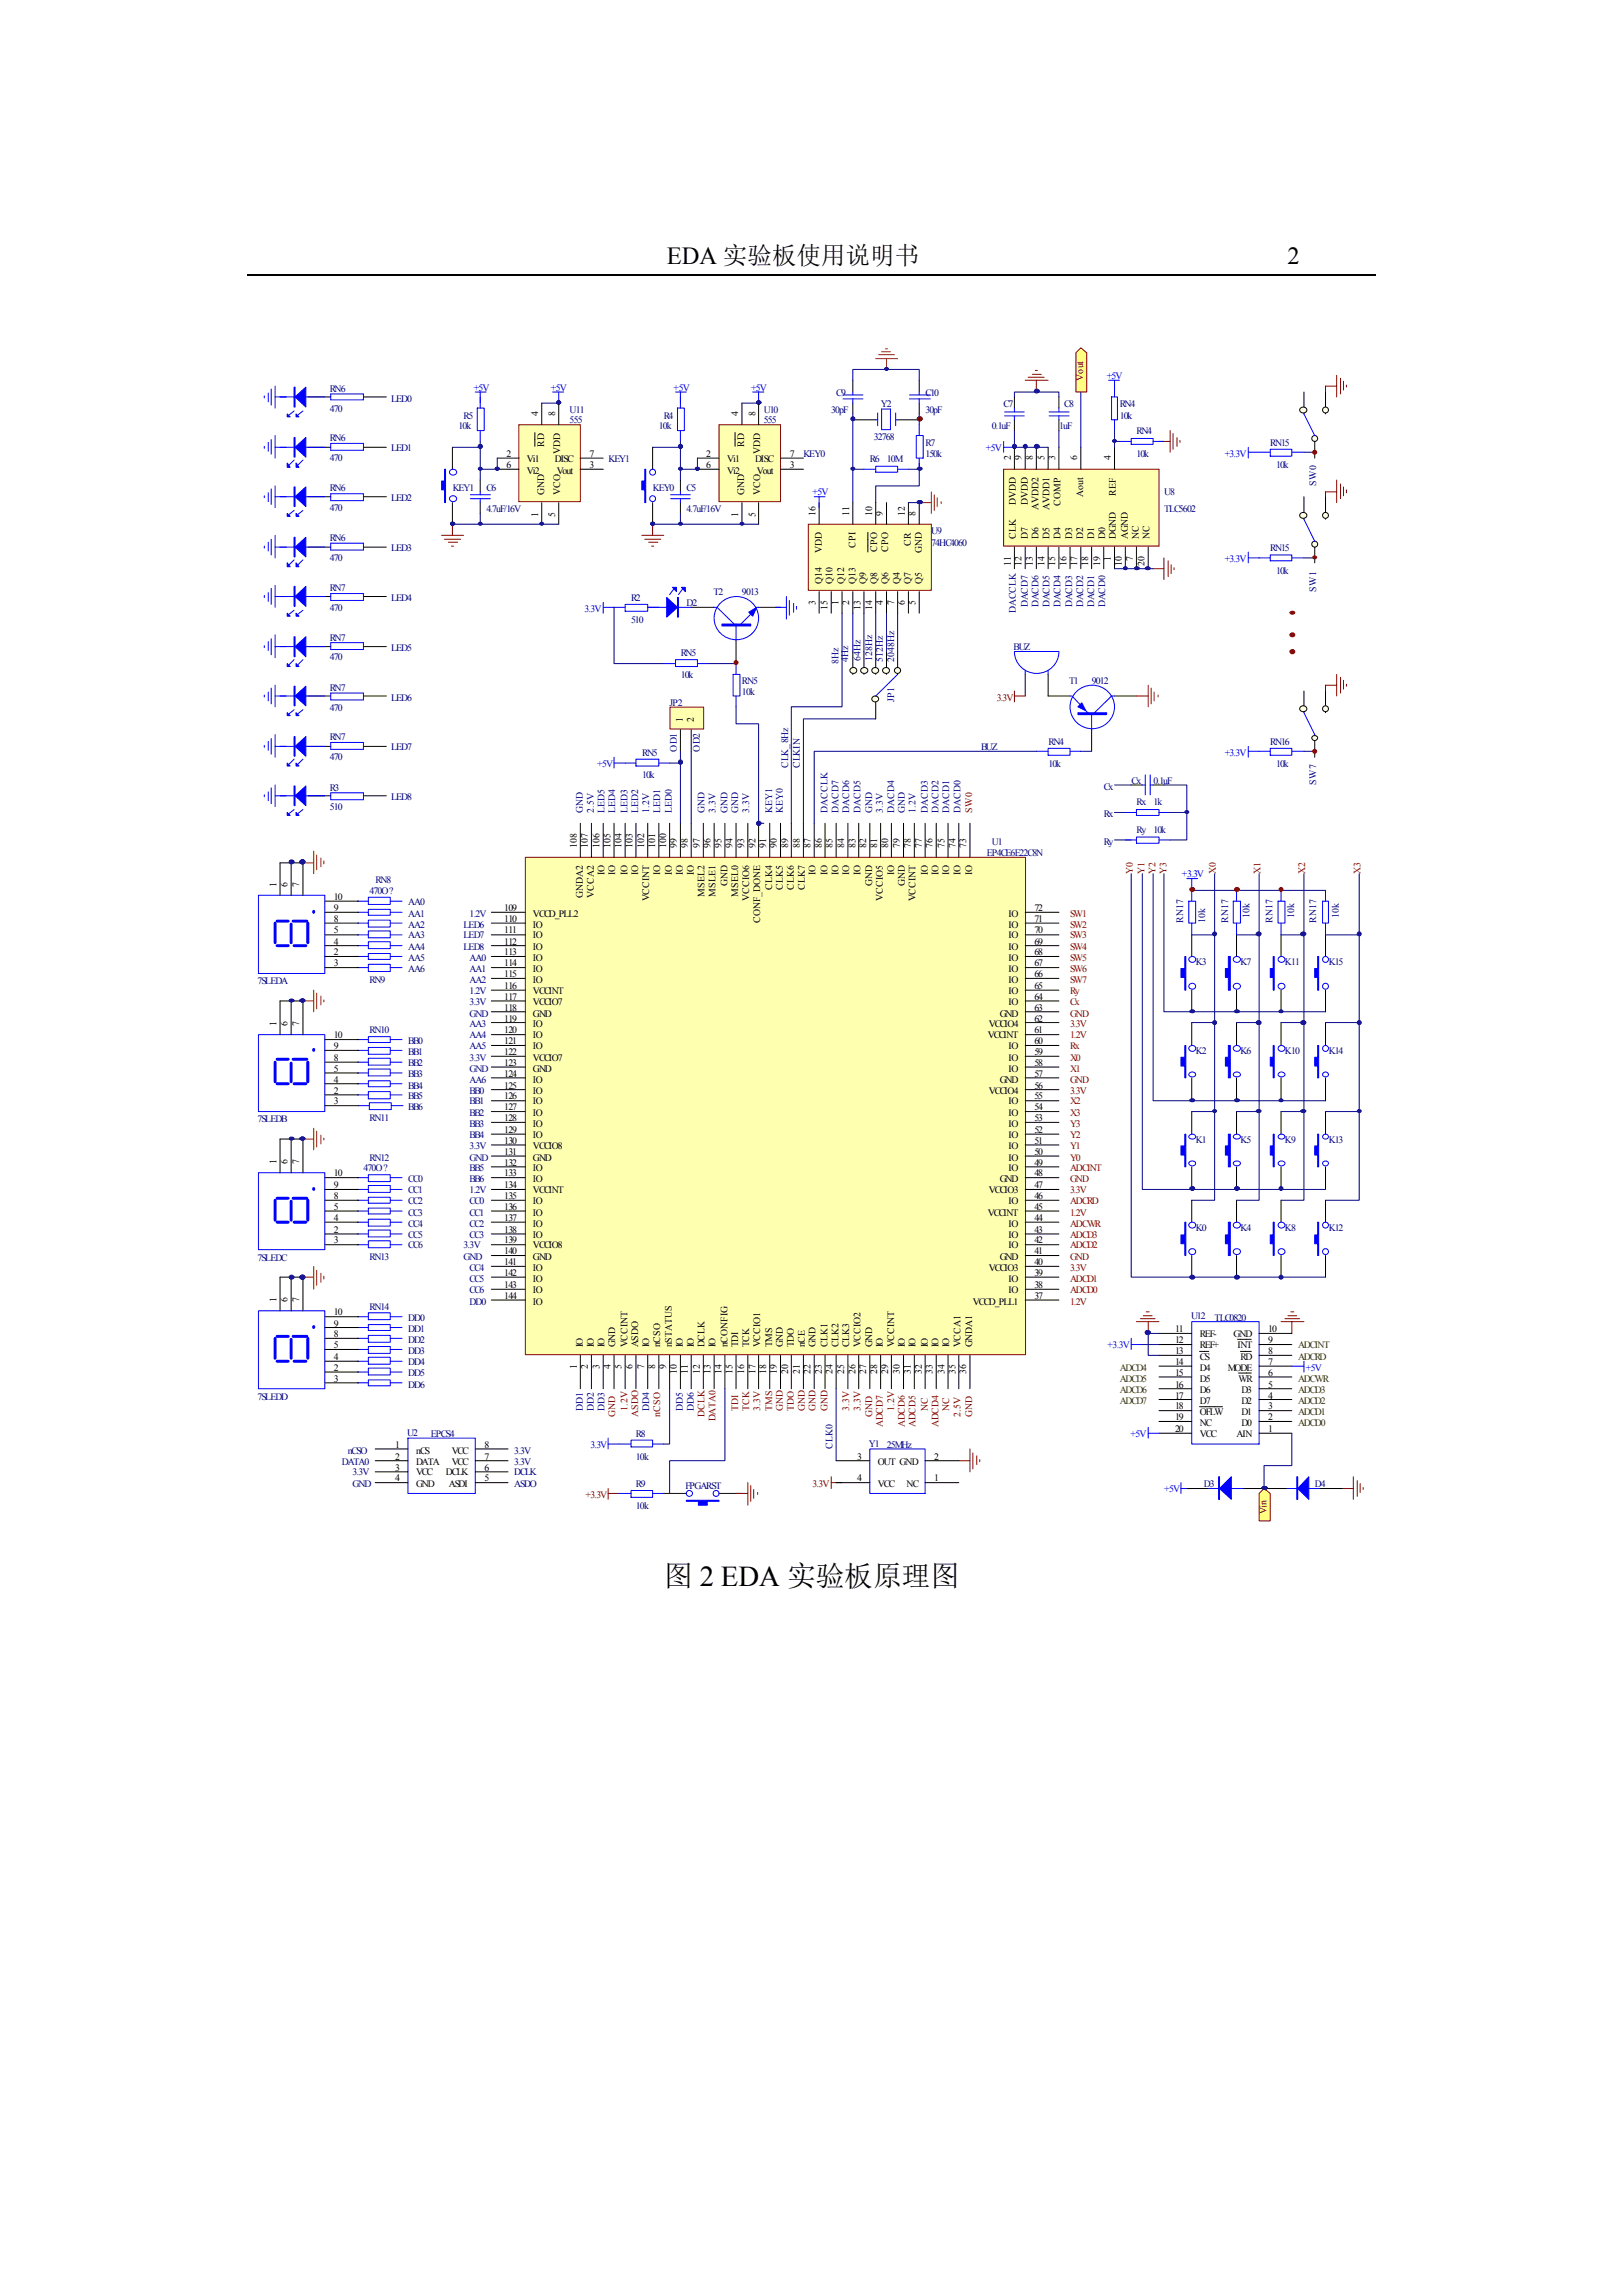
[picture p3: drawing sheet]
<svg xmlns="http://www.w3.org/2000/svg" width="210mm" height="297mm" viewBox="0 0 210 297" stroke-linecap="round" stroke-linejoin="round" font-family="sans-serif">
<defs><g id="words">
<text font-size="3.7" x="85.9" y="205.2">图 2 EDA 实验板原理图</text>
<g font-size="3.2">
<text x="86.3" y="34.2">EDA 实验板使用说明书</text>
<text x="166.6" y="34.2">2</text>
</g>
<g font-size="1.3" fill="#000080">
<text x="42.7" y="50.7">RN6</text>
<text x="42.7" y="53.3">470</text>
<text x="50.6" y="52">LED0</text>
<text x="73.7" y="53.4">U11</text>
<text x="98.8" y="53.4">U10</text>
<text x="107.6" y="53.4">30pF</text>
<text x="108.2" y="51.2">C9</text>
<text x="114" y="52.6">Y2</text>
<text x="119.8" y="51.2">C10</text>
<text x="119.8" y="53.4">30pF</text>
<text x="129.9" y="52.6">C7</text>
<text x="137.7" y="52.6">C8</text>
<text x="144.9" y="52.6">RN4</text>
<text x="42.7" y="57.1">RN6</text>
<text x="42.7" y="59.6">470</text>
<text x="50.6" y="58.4">LED1</text>
<text x="59.4" y="55.5">10k</text>
<text x="60" y="54.1">R5</text>
<text x="73.7" y="54.8">555</text>
<text x="78.7" y="59.8">KEY1</text>
<text x="85.3" y="55.5">10k</text>
<text x="85.9" y="54.1">R4</text>
<text x="98.8" y="54.8">555</text>
<text x="104" y="59.1">KEY0</text>
<text x="112.6" y="59.8">R6</text>
<text x="113.1" y="56.9">32768</text>
<text x="114.8" y="59.8">10M</text>
<text x="119.8" y="57.7">R7</text>
<text x="119.8" y="59.1">150k</text>
<text x="128.4" y="55.5">0.1uF</text>
<text x="137.1" y="55.5">1uF</text>
<text x="144.9" y="54.1">10k</text>
<text x="147.1" y="56.2">RN4</text>
<text x="147.1" y="59.1">10k</text>
<text x="164.4" y="57.7">RN15</text>
<text x="42.7" y="63.6">RN6</text>
<text x="50.6" y="64.9">LED2</text>
<text x="58.6" y="63.5">KEY1</text>
<text x="62.9" y="63.5">C6</text>
<text x="84.5" y="63.5">KEY0</text>
<text x="88.9" y="63.5">C5</text>
<text x="150.7" y="64.1">U8</text>
<text x="165.1" y="60.5">10k</text>
<text x="170.3" y="62.9" transform="rotate(-90 170.3 62.9)">SW0</text>
<text x="42.7" y="70">RN6</text>
<text x="42.7" y="66.2">470</text>
<text x="50.6" y="71.2">LED3</text>
<text x="62.9" y="66.3">4.7uF/16V</text>
<text x="88.9" y="66.3">4.7uF/16V</text>
<text x="120.5" y="69.1">U9</text>
<text x="120.5" y="70.6">74HC4060</text>
<text x="150.7" y="66.3">TLC5602</text>
<text x="164.4" y="71.2">RN15</text>
<text x="42.7" y="76.5">RN7</text>
<text x="42.7" y="72.5">470</text>
<text x="50.6" y="77.8">LED4</text>
<text x="81.7" y="77.8">R2</text>
<text x="92.3" y="77">T2</text>
<text x="96" y="77">9013</text>
<text x="165.1" y="74.2">10k</text>
<text x="170.3" y="76.5" transform="rotate(-90 170.3 76.5)">SW1</text>
<text x="42.7" y="82.9">RN7</text>
<text x="42.7" y="79">470</text>
<text x="81.7" y="80.6">510</text>
<text x="88.9" y="78.4">D2</text>
<text x="131.4" y="79.3" transform="rotate(-90 131.4 79.3)">DACCLK</text>
<text x="133" y="78.6" transform="rotate(-90 133 78.6)">DACD7</text>
<text x="134.4" y="78.6" transform="rotate(-90 134.4 78.6)">DACD6</text>
<text x="135.8" y="78.6" transform="rotate(-90 135.8 78.6)">DACD5</text>
<text x="137.2" y="78.6" transform="rotate(-90 137.2 78.6)">DACD4</text>
<text x="138.8" y="78.6" transform="rotate(-90 138.8 78.6)">DACD3</text>
<text x="140.2" y="78.6" transform="rotate(-90 140.2 78.6)">DACD2</text>
<text x="141.6" y="78.6" transform="rotate(-90 141.6 78.6)">DACD1</text>
<text x="143" y="78.6" transform="rotate(-90 143 78.6)">DACD0</text>
<text x="42.7" y="89.4">RN7</text>
<text x="42.7" y="85.4">470</text>
<text x="50.6" y="84.2">LED5</text>
<text x="88.1" y="84.9">RN5</text>
<text x="88.1" y="87.7">10k</text>
<text x="96" y="88.5">RN5</text>
<text x="96" y="89.9">10k</text>
<text x="108.5" y="85.9" transform="rotate(-90 108.5 85.9)">8Hz</text>
<text x="109.8" y="85.6" transform="rotate(-90 109.8 85.6)">4Hz</text>
<text x="111.3" y="85.5" transform="rotate(-90 111.3 85.5)">64Hz</text>
<text x="112.9" y="85.5" transform="rotate(-90 112.9 85.5)">128Hz</text>
<text x="114.3" y="85.6" transform="rotate(-90 114.3 85.6)">512Hz</text>
<text x="115.7" y="85.6" transform="rotate(-90 115.7 85.6)">2048Hz</text>
<text x="131.1" y="84">BUZ</text>
<text x="138.3" y="88.5">T1</text>
<text x="141.3" y="88.5">9012</text>
<text x="42.7" y="95.8">RN7</text>
<text x="42.7" y="91.9">470</text>
<text x="50.6" y="90.7">LED6</text>
<text x="86.7" y="91.3">JP2</text>
<text x="115.7" y="90.8" transform="rotate(-90 115.7 90.8)">JP1</text>
<text x="42.7" y="98.3">470</text>
<text x="50.6" y="97">LED7</text>
<text x="83.1" y="97.8">RN5</text>
<text x="83.1" y="100.6">10k</text>
<text x="87.6" y="97.2" transform="rotate(-90 87.6 97.2)">OD1</text>
<text x="90.6" y="97.2" transform="rotate(-90 90.6 97.2)">OD2</text>
<text x="102" y="99.4" transform="rotate(-90 102 99.4)">CLK_8Hz</text>
<text x="103.5" y="99.4" transform="rotate(-90 103.5 99.4)">CLKIN</text>
<text x="127" y="97">BUZ</text>
<text x="135.7" y="96.4">RN4</text>
<text x="135.7" y="99.2">10k</text>
<text x="146.4" y="101.4">Cx</text>
<text x="149.3" y="101.4">0.1uF</text>
<text x="164.4" y="96.4">RN16</text>
<text x="165.1" y="99.2">10k</text>
<text x="170.3" y="101.6" transform="rotate(-90 170.3 101.6)">SW7</text>
<text x="42.7" y="102.3">R3</text>
<text x="42.7" y="104.8">510</text>
<text x="50.6" y="103.5">LED8</text>
<text x="75.4" y="105.2" transform="rotate(-90 75.4 105.2)">GND</text>
<text x="76.8" y="105.2" transform="rotate(-90 76.8 105.2)">2.5V</text>
<text x="78.2" y="105.2" transform="rotate(-90 78.2 105.2)">LED5</text>
<text x="79.6" y="105.2" transform="rotate(-90 79.6 105.2)">LED4</text>
<text x="81.2" y="105.2" transform="rotate(-90 81.2 105.2)">LED3</text>
<text x="82.6" y="105.2" transform="rotate(-90 82.6 105.2)">LED2</text>
<text x="84" y="105.2" transform="rotate(-90 84 105.2)">1.2V</text>
<text x="85.4" y="105.2" transform="rotate(-90 85.4 105.2)">LED1</text>
<text x="87" y="105.2" transform="rotate(-90 87 105.2)">LED0</text>
<text x="91.2" y="105.2" transform="rotate(-90 91.2 105.2)">GND</text>
<text x="92.6" y="105.2" transform="rotate(-90 92.6 105.2)">3.3V</text>
<text x="94.1" y="105.2" transform="rotate(-90 94.1 105.2)">GND</text>
<text x="95.5" y="105.2" transform="rotate(-90 95.5 105.2)">GND</text>
<text x="96.9" y="105.2" transform="rotate(-90 96.9 105.2)">3.3V</text>
<text x="99.9" y="105.2" transform="rotate(-90 99.9 105.2)">KEY1</text>
<text x="101.3" y="105.2" transform="rotate(-90 101.3 105.2)">KEY0</text>
<text x="107.1" y="105.2" transform="rotate(-90 107.1 105.2)">DACCLK</text>
<text x="108.5" y="105.2" transform="rotate(-90 108.5 105.2)">DACD7</text>
<text x="109.9" y="105.2" transform="rotate(-90 109.9 105.2)">DACD6</text>
<text x="111.3" y="105.2" transform="rotate(-90 111.3 105.2)">DACD5</text>
<text x="112.9" y="105.2" transform="rotate(-90 112.9 105.2)">GND</text>
<text x="114.3" y="105.2" transform="rotate(-90 114.3 105.2)">3.3V</text>
<text x="115.7" y="105.2" transform="rotate(-90 115.7 105.2)">DACD4</text>
<text x="117.1" y="105.2" transform="rotate(-90 117.1 105.2)">GND</text>
<text x="118.5" y="105.2" transform="rotate(-90 118.5 105.2)">1.2V</text>
<text x="120.1" y="105.2" transform="rotate(-90 120.1 105.2)">DACD3</text>
<text x="121.5" y="105.2" transform="rotate(-90 121.5 105.2)">DACD2</text>
<text x="122.9" y="105.2" transform="rotate(-90 122.9 105.2)">DACD1</text>
<text x="124.3" y="105.2" transform="rotate(-90 124.3 105.2)">DACD0</text>
<text x="142.8" y="105.7">Rx</text>
<text x="142.8" y="102.2">Cx</text>
<text x="147.1" y="107.8">Ry</text>
<text x="147.1" y="104.2">Rx</text>
<text x="149.3" y="107.8">10k</text>
<text x="149.3" y="104.2">1k</text>
<text x="127.7" y="110.7">EP4CE6E22C8N</text>
<text x="128.4" y="109.3">U1</text>
<text x="142.8" y="109.3">Ry</text>
<text x="47.8" y="115.7">470O ?</text>
<text x="48.6" y="114.3">RN8</text>
<text x="52.8" y="118.6">AA1</text>
<text x="52.8" y="117.1">AA0</text>
<text x="153.1" y="119.4" transform="rotate(-90 153.1 119.4)">RN17</text>
<text x="156" y="119.4" transform="rotate(-90 156 119.4)">10k</text>
<text x="158.9" y="119.4" transform="rotate(-90 158.9 119.4)">RN17</text>
<text x="161.7" y="118.8" transform="rotate(-90 161.7 118.8)">10k</text>
<text x="164.7" y="119.4" transform="rotate(-90 164.7 119.4)">RN17</text>
<text x="167.5" y="118.8" transform="rotate(-90 167.5 118.8)">10k</text>
<text x="170.3" y="119.4" transform="rotate(-90 170.3 119.4)">RN17</text>
<text x="173.3" y="118.8" transform="rotate(-90 173.3 118.8)">10k</text>
<text x="52.8" y="120">AA2</text>
<text x="52.8" y="121.4">AA3</text>
<text x="52.8" y="125.8">AA6</text>
<text x="52.8" y="124.4">AA5</text>
<text x="52.8" y="122.9">AA4</text>
<text x="60" y="120">LED6</text>
<text x="60" y="121.4">LED7</text>
<text x="60" y="122.9">LED8</text>
<text x="60.7" y="124.4">AA0</text>
<text x="60.7" y="125.8">AA1</text>
<text x="154.8" y="124.9">K3</text>
<text x="160.5" y="124.9">K7</text>
<text x="166.3" y="124.9">K11</text>
<text x="172" y="124.9">K15</text>
<text x="33.3" y="127.3">7SLEDA</text>
<text x="47.8" y="127.2">RN9</text>
<text x="60.7" y="131.5">GND</text>
<text x="60.7" y="130">3.3V</text>
<text x="60.7" y="128.6">1.2V</text>
<text x="60.7" y="127.2">AA2</text>
<text x="47.8" y="133.7">RN10</text>
<text x="52.8" y="137.9">BB2</text>
<text x="52.8" y="136.5">BB1</text>
<text x="52.8" y="135.1">BB0</text>
<text x="60.7" y="135.7">AA5</text>
<text x="60.7" y="134.3">AA4</text>
<text x="60.7" y="132.9">AA3</text>
<text x="154.8" y="136.4">K2</text>
<text x="160.5" y="136.4">K6</text>
<text x="166.3" y="136.4">K10</text>
<text x="172" y="136.4">K14</text>
<text x="52.8" y="139.3">BB3</text>
<text x="52.8" y="143.6">BB6</text>
<text x="52.8" y="142.2">BB5</text>
<text x="52.8" y="140.8">BB4</text>
<text x="60.7" y="140.1">AA6</text>
<text x="60.7" y="141.5">BB0</text>
<text x="60.7" y="142.9">BB1</text>
<text x="33.3" y="145.2">7SLEDB</text>
<text x="47.8" y="145">RN11</text>
<text x="60.7" y="147.2">BB4</text>
<text x="60.7" y="144.4">BB2</text>
<text x="60.7" y="145.8">BB3</text>
<text x="60.7" y="148.6">3.3V</text>
<text x="154.8" y="147.9">K1</text>
<text x="160.5" y="147.9">K5</text>
<text x="166.3" y="147.9">K9</text>
<text x="172" y="147.9">K13</text>
<text x="47" y="151.6">470O ?</text>
<text x="47.8" y="150.2">RN12</text>
<text x="52.8" y="155.8">CC2</text>
<text x="52.8" y="154.3">CC1</text>
<text x="52.8" y="153">CC0</text>
<text x="60.7" y="153">BB6</text>
<text x="60.7" y="151.6">BB5</text>
<text x="60.7" y="155.8">CC0</text>
<text x="60.7" y="154.3">1.2V</text>
<text x="52.8" y="157.3">CC3</text>
<text x="52.8" y="161.5">CC6</text>
<text x="52.8" y="160.1">CC5</text>
<text x="52.8" y="158.7">CC4</text>
<text x="60" y="161.5">3.3V</text>
<text x="60.7" y="157.3">CC1</text>
<text x="60.7" y="160.1">CC3</text>
<text x="60.7" y="158.7">CC2</text>
<text x="154.8" y="159.2">K0</text>
<text x="160.5" y="159.2">K4</text>
<text x="166.3" y="159.2">K8</text>
<text x="172" y="159.2">K12</text>
<text x="33.3" y="163.2">7SLEDC</text>
<text x="47.8" y="163.1">RN13</text>
<text x="60" y="163.1">GND</text>
<text x="60.7" y="167.3">CC6</text>
<text x="60.7" y="165.9">CC5</text>
<text x="60.7" y="164.5">CC4</text>
<text x="47.8" y="169.4">RN14</text>
<text x="52.8" y="173.8">DD2</text>
<text x="52.8" y="172.4">DD1</text>
<text x="52.8" y="170.9">DD0</text>
<text x="60.7" y="168.8">DD0</text>
<text x="154.1" y="170.7">U12</text>
<text x="157.2" y="170.9">TLC0820</text>
<text x="52.8" y="175.2">DD3</text>
<text x="52.8" y="179.5">DD6</text>
<text x="52.8" y="178">DD5</text>
<text x="52.8" y="176.6">DD4</text>
<text x="33.3" y="181.1">7SLEDD</text>
<text x="52.7" y="185.8">U2</text>
<text x="55.8" y="185.9">EPCS4</text>
<text x="75.4" y="182.5" transform="rotate(-90 75.4 182.5)">DD1</text>
<text x="76.8" y="182.5" transform="rotate(-90 76.8 182.5)">DD2</text>
<text x="78.2" y="182.5" transform="rotate(-90 78.2 182.5)">DD3</text>
<text x="82.3" y="185.9">R8</text>
<text x="84" y="182.5" transform="rotate(-90 84 182.5)">DD4</text>
<text x="88.3" y="182.5" transform="rotate(-90 88.3 182.5)">DD5</text>
<text x="89.8" y="182.5" transform="rotate(-90 89.8 182.5)">DD6</text>
<text x="44.2" y="189.5">DATA0</text>
<text x="45" y="188.1">nCSO</text>
<text x="45.6" y="190.9">3.3V</text>
<text x="66.5" y="190.9">DCLK</text>
<text x="66.5" y="189.5">3.3V</text>
<text x="66.5" y="188.1">3.3V</text>
<text x="82.3" y="188.8">10k</text>
<text x="107.7" y="187.5" transform="rotate(-90 107.7 187.5)">CLK0</text>
<text x="112.4" y="187.2">Y1</text>
<text x="114.8" y="187.3">25MHz</text>
<text x="45.6" y="192.4">GND</text>
<text x="66.5" y="192.4">ASDO</text>
<text x="82.3" y="192.4">R9</text>
<text x="82.3" y="195.2">10k</text>
<text x="88.7" y="192.7">FPGARST</text>
<text x="155.8" y="192.4">D3</text>
<text x="170.1" y="192.4">D4</text>
</g>
<g font-size="1.3" fill="#00f">
<text x="61.3" y="50.6">+5V</text>
<text x="71.3" y="50.6">+5V</text>
<text x="87.2" y="50.6">+5V</text>
<text x="97.2" y="50.6">+5V</text>
<text x="143.2" y="49">+5V</text>
<text x="127.6" y="58.4">+5V</text>
<text x="158.5" y="59.1">+3.3V</text>
<text x="105.2" y="64.1">+5V</text>
<text x="158.5" y="72.6">+3.3V</text>
<text x="75.6" y="79.2">3.3V</text>
<text x="77.3" y="99.2">+5V</text>
<text x="158.5" y="97.8">+3.3V</text>
<text x="153" y="113.5">+3.3V</text>
<text x="143.3" y="174.4">+3.3V</text>
<text x="169" y="177.3">+5V</text>
<text x="146.3" y="185.9">+5V</text>
<text x="76.4" y="187.3">3.3V</text>
<text x="150.7" y="193">+5V</text>
</g>
<g font-size="1.3">
<text x="69.6" y="53.8" transform="rotate(-90 69.6 53.8)">4</text>
<text x="71.8" y="53.8" transform="rotate(-90 71.8 53.8)">8</text>
<text x="95.5" y="53.8" transform="rotate(-90 95.5 53.8)">4</text>
<text x="97.7" y="53.8" transform="rotate(-90 97.7 53.8)">8</text>
<text x="65.5" y="59.1">2</text>
<text x="68.2" y="59.8">Vi1</text>
<text x="70.4" y="57.8" transform="rotate(-90 70.4 57.8)">RD</text>
<text x="71.8" y="59.8">DISC</text>
<text x="72.5" y="58.7" transform="rotate(-90 72.5 58.7)">VDD</text>
<text x="76.3" y="59.1">7</text>
<text x="91.4" y="59.1">2</text>
<text x="94.1" y="59.8">Vi1</text>
<text x="96.3" y="57.8" transform="rotate(-90 96.3 57.8)">RD</text>
<text x="97.7" y="59.8">DISC</text>
<text x="98.4" y="58.7" transform="rotate(-90 98.4 58.7)">VDD</text>
<text x="102.2" y="59.1">7</text>
<text x="130.8" y="59.6" transform="rotate(-90 130.8 59.6)">2</text>
<text x="132.2" y="59.6" transform="rotate(-90 132.2 59.6)">9</text>
<text x="133.6" y="59.6" transform="rotate(-90 133.6 59.6)">8</text>
<text x="135.2" y="59.6" transform="rotate(-90 135.2 59.6)">5</text>
<text x="136.6" y="59.6" transform="rotate(-90 136.6 59.6)">3</text>
<text x="139.4" y="59.6" transform="rotate(-90 139.4 59.6)">6</text>
<text x="143.8" y="59.6" transform="rotate(-90 143.8 59.6)">4</text>
<text x="65.5" y="60.5">6</text>
<text x="68.2" y="61.3">Vi2</text>
<text x="70.4" y="64" transform="rotate(-90 70.4 64)">GND</text>
<text x="72.1" y="61.3">Vout</text>
<text x="72.5" y="64" transform="rotate(-90 72.5 64)">VCO</text>
<text x="76.3" y="60.5">3</text>
<text x="91.4" y="60.5">6</text>
<text x="94.1" y="61.3">Vi2</text>
<text x="96.3" y="64" transform="rotate(-90 96.3 64)">GND</text>
<text x="98" y="61.3">Vout</text>
<text x="98.4" y="64" transform="rotate(-90 98.4 64)">VCO</text>
<text x="102.2" y="60.5">3</text>
<text x="131.4" y="65.3" transform="rotate(-90 131.4 65.3)">DVDD</text>
<text x="133" y="65.3" transform="rotate(-90 133 65.3)">DVDD</text>
<text x="134.4" y="66" transform="rotate(-90 134.4 66)">AVDD2</text>
<text x="135.8" y="66" transform="rotate(-90 135.8 66)">AVDD1</text>
<text x="137.2" y="65.4" transform="rotate(-90 137.2 65.4)">COMP</text>
<text x="140.2" y="64.3" transform="rotate(-90 140.2 64.3)">Aout</text>
<text x="144.4" y="64.1" transform="rotate(-90 144.4 64.1)">REF</text>
<text x="69.6" y="66.8" transform="rotate(-90 69.6 66.8)">1</text>
<text x="71.8" y="66.8" transform="rotate(-90 71.8 66.8)">5</text>
<text x="95.5" y="66.8" transform="rotate(-90 95.5 66.8)">1</text>
<text x="97.7" y="66.8" transform="rotate(-90 97.7 66.8)">5</text>
<text x="105.5" y="66.7" transform="rotate(-90 105.5 66.7)">16</text>
<text x="106.3" y="71.5" transform="rotate(-90 106.3 71.5)">VDD</text>
<text x="109.9" y="66.7" transform="rotate(-90 109.9 66.7)">11</text>
<text x="110.7" y="70.9" transform="rotate(-90 110.7 70.9)">CPI</text>
<text x="112.9" y="66.7" transform="rotate(-90 112.9 66.7)">10</text>
<text x="113.5" y="71.4" transform="rotate(-90 113.5 71.4)">CPO</text>
<text x="114.3" y="66.7" transform="rotate(-90 114.3 66.7)">9</text>
<text x="114.9" y="71.4" transform="rotate(-90 114.9 71.4)">CPO</text>
<text x="117.1" y="66.7" transform="rotate(-90 117.1 66.7)">12</text>
<text x="117.9" y="70.7" transform="rotate(-90 117.9 70.7)">CR</text>
<text x="118.5" y="66.7" transform="rotate(-90 118.5 66.7)">8</text>
<text x="119.3" y="71.5" transform="rotate(-90 119.3 71.5)">GND</text>
<text x="131.4" y="69.8" transform="rotate(-90 131.4 69.8)">CLK</text>
<text x="133" y="69.8" transform="rotate(-90 133 69.8)">D7</text>
<text x="134.4" y="69.8" transform="rotate(-90 134.4 69.8)">D6</text>
<text x="135.8" y="69.8" transform="rotate(-90 135.8 69.8)">D5</text>
<text x="137.2" y="69.8" transform="rotate(-90 137.2 69.8)">D4</text>
<text x="138.8" y="69.8" transform="rotate(-90 138.8 69.8)">D3</text>
<text x="140.2" y="69.8" transform="rotate(-90 140.2 69.8)">D2</text>
<text x="141.6" y="69.8" transform="rotate(-90 141.6 69.8)">D1</text>
<text x="143" y="69.8" transform="rotate(-90 143 69.8)">D0</text>
<text x="144.4" y="69.8" transform="rotate(-90 144.4 69.8)">DGND</text>
<text x="146" y="69.8" transform="rotate(-90 146 69.8)">AGND</text>
<text x="147.4" y="69.8" transform="rotate(-90 147.4 69.8)">NC</text>
<text x="148.8" y="69.8" transform="rotate(-90 148.8 69.8)">NC</text>
<text x="106.3" y="75.5" transform="rotate(-90 106.3 75.5)">Q14</text>
<text x="107.7" y="75.5" transform="rotate(-90 107.7 75.5)">Q10</text>
<text x="109.3" y="75.5" transform="rotate(-90 109.3 75.5)">Q12</text>
<text x="110.7" y="75.5" transform="rotate(-90 110.7 75.5)">Q13</text>
<text x="112.1" y="75.5" transform="rotate(-90 112.1 75.5)">Q9</text>
<text x="113.5" y="75.5" transform="rotate(-90 113.5 75.5)">Q8</text>
<text x="114.9" y="75.5" transform="rotate(-90 114.9 75.5)">Q6</text>
<text x="116.5" y="75.5" transform="rotate(-90 116.5 75.5)">Q4</text>
<text x="117.9" y="75.5" transform="rotate(-90 117.9 75.5)">Q7</text>
<text x="119.3" y="75.5" transform="rotate(-90 119.3 75.5)">Q5</text>
<text x="130.8" y="73.2" transform="rotate(-90 130.8 73.2)">11</text>
<text x="132.2" y="73.2" transform="rotate(-90 132.2 73.2)">12</text>
<text x="133.6" y="73.2" transform="rotate(-90 133.6 73.2)">13</text>
<text x="135.2" y="73.2" transform="rotate(-90 135.2 73.2)">14</text>
<text x="136.6" y="73.2" transform="rotate(-90 136.6 73.2)">15</text>
<text x="138" y="73.2" transform="rotate(-90 138 73.2)">16</text>
<text x="139.4" y="73.2" transform="rotate(-90 139.4 73.2)">17</text>
<text x="140.8" y="73.2" transform="rotate(-90 140.8 73.2)">18</text>
<text x="142.4" y="73.2" transform="rotate(-90 142.4 73.2)">19</text>
<text x="143.8" y="72.6" transform="rotate(-90 143.8 72.6)">1</text>
<text x="145.2" y="73.2" transform="rotate(-90 145.2 73.2)">10</text>
<text x="146.6" y="72.6" transform="rotate(-90 146.6 72.6)">7</text>
<text x="148.1" y="73.2" transform="rotate(-90 148.1 73.2)">20</text>
<text x="105.5" y="78.3" transform="rotate(-90 105.5 78.3)">3</text>
<text x="107.1" y="79" transform="rotate(-90 107.1 79)">15</text>
<text x="108.5" y="78.3" transform="rotate(-90 108.5 78.3)">1</text>
<text x="109.9" y="78.3" transform="rotate(-90 109.9 78.3)">2</text>
<text x="111.3" y="79" transform="rotate(-90 111.3 79)">13</text>
<text x="112.9" y="79" transform="rotate(-90 112.9 79)">14</text>
<text x="114.3" y="78.3" transform="rotate(-90 114.3 78.3)">4</text>
<text x="115.7" y="78.3" transform="rotate(-90 115.7 78.3)">7</text>
<text x="117.1" y="78.3" transform="rotate(-90 117.1 78.3)">6</text>
<text x="118.5" y="78.3" transform="rotate(-90 118.5 78.3)">5</text>
<text x="88.3" y="93.4" transform="rotate(-90 88.3 93.4)">1</text>
<text x="89.8" y="93.4" transform="rotate(-90 89.8 93.4)">2</text>
<text x="74.6" y="109.7" transform="rotate(-90 74.6 109.7)">108</text>
<text x="76.1" y="109.7" transform="rotate(-90 76.1 109.7)">107</text>
<text x="77.6" y="109.7" transform="rotate(-90 77.6 109.7)">106</text>
<text x="78.2" y="113.2" transform="rotate(-90 78.2 113.2)">IO</text>
<text x="79" y="109.7" transform="rotate(-90 79 109.7)">105</text>
<text x="79.6" y="113.2" transform="rotate(-90 79.6 113.2)">IO</text>
<text x="80.4" y="109.7" transform="rotate(-90 80.4 109.7)">104</text>
<text x="81.2" y="113.2" transform="rotate(-90 81.2 113.2)">IO</text>
<text x="81.8" y="109.7" transform="rotate(-90 81.8 109.7)">103</text>
<text x="82.6" y="113.2" transform="rotate(-90 82.6 113.2)">IO</text>
<text x="83.4" y="109.7" transform="rotate(-90 83.4 109.7)">102</text>
<text x="84.8" y="109.7" transform="rotate(-90 84.8 109.7)">101</text>
<text x="85.4" y="113.2" transform="rotate(-90 85.4 113.2)">IO</text>
<text x="86.2" y="109.7" transform="rotate(-90 86.2 109.7)">100</text>
<text x="87" y="113.2" transform="rotate(-90 87 113.2)">IO</text>
<text x="87.6" y="109.7" transform="rotate(-90 87.6 109.7)">99</text>
<text x="88.3" y="113.2" transform="rotate(-90 88.3 113.2)">IO</text>
<text x="89" y="109.7" transform="rotate(-90 89 109.7)">98</text>
<text x="89.8" y="113.2" transform="rotate(-90 89.8 113.2)">IO</text>
<text x="90.6" y="109.7" transform="rotate(-90 90.6 109.7)">97</text>
<text x="91.9" y="109.7" transform="rotate(-90 91.9 109.7)">96</text>
<text x="93.4" y="109.7" transform="rotate(-90 93.4 109.7)">95</text>
<text x="94.8" y="109.7" transform="rotate(-90 94.8 109.7)">94</text>
<text x="96.3" y="109.7" transform="rotate(-90 96.3 109.7)">93</text>
<text x="97.7" y="109.7" transform="rotate(-90 97.7 109.7)">92</text>
<text x="99.1" y="109.7" transform="rotate(-90 99.1 109.7)">91</text>
<text x="100.5" y="109.7" transform="rotate(-90 100.5 109.7)">90</text>
<text x="102" y="109.7" transform="rotate(-90 102 109.7)">89</text>
<text x="103.5" y="109.7" transform="rotate(-90 103.5 109.7)">88</text>
<text x="104.9" y="109.7" transform="rotate(-90 104.9 109.7)">87</text>
<text x="105.5" y="113.2" transform="rotate(-90 105.5 113.2)">IO</text>
<text x="106.3" y="109.7" transform="rotate(-90 106.3 109.7)">86</text>
<text x="107.1" y="113.2" transform="rotate(-90 107.1 113.2)">IO</text>
<text x="107.7" y="109.7" transform="rotate(-90 107.7 109.7)">85</text>
<text x="108.5" y="113.2" transform="rotate(-90 108.5 113.2)">IO</text>
<text x="109.3" y="109.7" transform="rotate(-90 109.3 109.7)">84</text>
<text x="109.9" y="113.2" transform="rotate(-90 109.9 113.2)">IO</text>
<text x="110.7" y="109.7" transform="rotate(-90 110.7 109.7)">83</text>
<text x="111.3" y="113.2" transform="rotate(-90 111.3 113.2)">IO</text>
<text x="112.1" y="109.7" transform="rotate(-90 112.1 109.7)">82</text>
<text x="113.5" y="109.7" transform="rotate(-90 113.5 109.7)">81</text>
<text x="114.9" y="109.7" transform="rotate(-90 114.9 109.7)">80</text>
<text x="115.7" y="113.2" transform="rotate(-90 115.7 113.2)">IO</text>
<text x="116.5" y="109.7" transform="rotate(-90 116.5 109.7)">79</text>
<text x="117.9" y="109.7" transform="rotate(-90 117.9 109.7)">78</text>
<text x="119.3" y="109.7" transform="rotate(-90 119.3 109.7)">77</text>
<text x="120.1" y="113.2" transform="rotate(-90 120.1 113.2)">IO</text>
<text x="120.7" y="109.7" transform="rotate(-90 120.7 109.7)">76</text>
<text x="121.5" y="113.2" transform="rotate(-90 121.5 113.2)">IO</text>
<text x="122.2" y="109.7" transform="rotate(-90 122.2 109.7)">75</text>
<text x="122.9" y="113.2" transform="rotate(-90 122.9 113.2)">IO</text>
<text x="123.7" y="109.7" transform="rotate(-90 123.7 109.7)">74</text>
<text x="124.3" y="113.2" transform="rotate(-90 124.3 113.2)">IO</text>
<text x="125.1" y="109.7" transform="rotate(-90 125.1 109.7)">73</text>
<text x="125.8" y="113.2" transform="rotate(-90 125.8 113.2)">IO</text>
<text x="35.8" y="114.7" transform="rotate(-90 35.8 114.7)">1</text>
<text x="37.2" y="114.7" transform="rotate(-90 37.2 114.7)">6</text>
<text x="38.7" y="114.7" transform="rotate(-90 38.7 114.7)">7</text>
<text x="43.2" y="119.3">8</text>
<text x="43.2" y="116.5">10</text>
<text x="43.2" y="117.9">9</text>
<text x="65.2" y="117.9">109</text>
<text x="65.2" y="119.3">110</text>
<text x="69" y="118.6">VCCD_PLL2</text>
<text x="75.4" y="116.1" transform="rotate(-90 75.4 116.1)">GNDA2</text>
<text x="76.8" y="116.1" transform="rotate(-90 76.8 116.1)">VCCA2</text>
<text x="84" y="116.6" transform="rotate(-90 84 116.6)">VCCINT</text>
<text x="91.2" y="116" transform="rotate(-90 91.2 116)">MSEL2</text>
<text x="92.6" y="116" transform="rotate(-90 92.6 116)">MSLE1</text>
<text x="94.1" y="114.6" transform="rotate(-90 94.1 114.6)">GND</text>
<text x="95.5" y="116" transform="rotate(-90 95.5 116)">MSEL0</text>
<text x="96.9" y="116.5" transform="rotate(-90 96.9 116.5)">VCCIO6</text>
<text x="98.4" y="119.4" transform="rotate(-90 98.4 119.4)">CONF_DONE</text>
<text x="99.9" y="115.1" transform="rotate(-90 99.9 115.1)">CLK4</text>
<text x="101.3" y="115.1" transform="rotate(-90 101.3 115.1)">CLK5</text>
<text x="102.7" y="115.1" transform="rotate(-90 102.7 115.1)">CLK6</text>
<text x="104.1" y="115.1" transform="rotate(-90 104.1 115.1)">CLK7</text>
<text x="112.9" y="114.6" transform="rotate(-90 112.9 114.6)">GND</text>
<text x="114.3" y="116.5" transform="rotate(-90 114.3 116.5)">VCCIO5</text>
<text x="117.1" y="114.6" transform="rotate(-90 117.1 114.6)">GND</text>
<text x="118.5" y="116.6" transform="rotate(-90 118.5 116.6)">VCCINT</text>
<text x="130.5" y="118.6">IO</text>
<text x="133.9" y="119.3">71</text>
<text x="133.9" y="117.9">72</text>
<text x="43.2" y="120.7">5</text>
<text x="43.2" y="123.6">2</text>
<text x="43.2" y="125">3</text>
<text x="43.2" y="122.2">4</text>
<text x="65.2" y="120.7">111</text>
<text x="65.2" y="122.2">112</text>
<text x="65.2" y="123.6">113</text>
<text x="65.2" y="125">114</text>
<text x="69" y="120">IO</text>
<text x="69" y="121.4">IO</text>
<text x="69" y="122.9">IO</text>
<text x="69" y="124.4">IO</text>
<text x="69" y="125.8">IO</text>
<text x="130.5" y="125.8">IO</text>
<text x="130.5" y="124.4">IO</text>
<text x="130.5" y="122.9">IO</text>
<text x="130.5" y="121.4">IO</text>
<text x="130.5" y="120">IO</text>
<text x="133.9" y="125">67</text>
<text x="133.9" y="123.6">68</text>
<text x="133.9" y="122.2">69</text>
<text x="133.9" y="120.7">70</text>
<text x="65.2" y="126.4">115</text>
<text x="65.2" y="127.9">116</text>
<text x="65.2" y="129.3">117</text>
<text x="65.2" y="130.8">118</text>
<text x="69" y="127.2">IO</text>
<text x="69" y="128.6">VCCINT</text>
<text x="69" y="130">VCCIO7</text>
<text x="69" y="131.5">GND</text>
<text x="129.4" y="131.5">GND</text>
<text x="130.5" y="130">IO</text>
<text x="130.5" y="128.6">IO</text>
<text x="130.5" y="127.2">IO</text>
<text x="133.9" y="129.3">64</text>
<text x="133.9" y="127.9">65</text>
<text x="133.9" y="126.4">66</text>
<text x="133.9" y="130.8">63</text>
<text x="35.8" y="132.7" transform="rotate(-90 35.8 132.7)">1</text>
<text x="37.2" y="132.7" transform="rotate(-90 37.2 132.7)">6</text>
<text x="38.7" y="132.7" transform="rotate(-90 38.7 132.7)">7</text>
<text x="43.2" y="137.2">8</text>
<text x="43.2" y="134.3">10</text>
<text x="43.2" y="135.7">9</text>
<text x="65.2" y="132.2">119</text>
<text x="65.2" y="133.7">120</text>
<text x="65.2" y="135.1">121</text>
<text x="65.2" y="136.5">122</text>
<text x="65.2" y="137.9">123</text>
<text x="69" y="132.9">IO</text>
<text x="69" y="134.3">IO</text>
<text x="69" y="135.7">IO</text>
<text x="69" y="137.2">VCCIO7</text>
<text x="127.8" y="134.3">VCCINT</text>
<text x="128" y="132.9">VCCIO4</text>
<text x="130.5" y="137.2">IO</text>
<text x="130.5" y="135.7">IO</text>
<text x="133.9" y="133.7">61</text>
<text x="133.9" y="137.9">58</text>
<text x="133.9" y="136.5">59</text>
<text x="133.9" y="135.1">60</text>
<text x="133.9" y="132.2">62</text>
<text x="43.2" y="138.7">5</text>
<text x="43.2" y="141.5">2</text>
<text x="43.2" y="142.9">3</text>
<text x="43.2" y="140.1">4</text>
<text x="65.2" y="139.3">124</text>
<text x="65.2" y="140.8">125</text>
<text x="65.2" y="142.2">126</text>
<text x="65.2" y="143.6">127</text>
<text x="69" y="138.7">GND</text>
<text x="69" y="140.1">IO</text>
<text x="69" y="141.5">IO</text>
<text x="69" y="142.9">IO</text>
<text x="128" y="141.5">VCCIO4</text>
<text x="129.4" y="140.1">GND</text>
<text x="130.5" y="142.9">IO</text>
<text x="130.5" y="138.7">IO</text>
<text x="133.9" y="143.6">54</text>
<text x="133.9" y="142.2">55</text>
<text x="133.9" y="139.3">57</text>
<text x="133.9" y="140.8">56</text>
<text x="65.2" y="145">128</text>
<text x="65.2" y="146.6">129</text>
<text x="65.2" y="148">130</text>
<text x="65.2" y="149.4">131</text>
<text x="69" y="144.4">IO</text>
<text x="69" y="145.8">IO</text>
<text x="69" y="147.2">IO</text>
<text x="69" y="148.6">VCCIO8</text>
<text x="130.5" y="145.8">IO</text>
<text x="130.5" y="144.4">IO</text>
<text x="130.5" y="148.6">IO</text>
<text x="130.5" y="147.2">IO</text>
<text x="133.9" y="145">53</text>
<text x="133.9" y="149.4">50</text>
<text x="133.9" y="148">51</text>
<text x="133.9" y="146.6">52</text>
<text x="35.8" y="150.6" transform="rotate(-90 35.8 150.6)">1</text>
<text x="37.2" y="150.6" transform="rotate(-90 37.2 150.6)">6</text>
<text x="38.7" y="150.6" transform="rotate(-90 38.7 150.6)">7</text>
<text x="43.2" y="155.2">8</text>
<text x="43.2" y="152.2">10</text>
<text x="43.2" y="153.7">9</text>
<text x="65.2" y="150.8">132</text>
<text x="65.2" y="152.2">133</text>
<text x="65.2" y="153.7">134</text>
<text x="65.2" y="155.2">135</text>
<text x="69" y="150.2">GND</text>
<text x="69" y="151.6">IO</text>
<text x="69" y="153">IO</text>
<text x="69" y="154.3">VCCINT</text>
<text x="69" y="155.8">IO</text>
<text x="128" y="154.3">VCCIO3</text>
<text x="129.4" y="153">GND</text>
<text x="130.5" y="155.8">IO</text>
<text x="130.5" y="151.6">IO</text>
<text x="130.5" y="150.2">IO</text>
<text x="133.9" y="155.2">46</text>
<text x="133.9" y="150.8">49</text>
<text x="133.9" y="152.2">48</text>
<text x="133.9" y="153.7">47</text>
<text x="43.2" y="156.5">5</text>
<text x="43.2" y="159.5">2</text>
<text x="43.2" y="160.9">3</text>
<text x="43.2" y="157.9">4</text>
<text x="65.2" y="156.5">136</text>
<text x="65.2" y="157.9">137</text>
<text x="65.2" y="159.5">138</text>
<text x="65.2" y="160.9">139</text>
<text x="69" y="157.3">IO</text>
<text x="69" y="158.7">IO</text>
<text x="69" y="160.1">IO</text>
<text x="69" y="161.5">VCCIO8</text>
<text x="127.8" y="157.3">VCCINT</text>
<text x="130.5" y="161.5">IO</text>
<text x="130.5" y="160.1">IO</text>
<text x="130.5" y="158.7">IO</text>
<text x="133.9" y="156.5">45</text>
<text x="133.9" y="160.9">42</text>
<text x="133.9" y="159.5">43</text>
<text x="133.9" y="157.9">44</text>
<text x="65.2" y="162.3">140</text>
<text x="65.2" y="163.7">141</text>
<text x="65.2" y="165.1">142</text>
<text x="65.2" y="166.6">143</text>
<text x="69" y="163.1">GND</text>
<text x="69" y="164.5">IO</text>
<text x="69" y="165.9">IO</text>
<text x="69" y="167.3">IO</text>
<text x="128" y="164.5">VCCIO3</text>
<text x="129.4" y="163.1">GND</text>
<text x="130.5" y="167.3">IO</text>
<text x="130.5" y="165.9">IO</text>
<text x="133.9" y="166.6">38</text>
<text x="133.9" y="165.1">39</text>
<text x="133.9" y="162.3">41</text>
<text x="133.9" y="163.7">40</text>
<text x="35.8" y="168.4" transform="rotate(-90 35.8 168.4)">1</text>
<text x="37.2" y="168.4" transform="rotate(-90 37.2 168.4)">6</text>
<text x="38.7" y="168.4" transform="rotate(-90 38.7 168.4)">7</text>
<text x="43.2" y="173">8</text>
<text x="43.2" y="170.2">10</text>
<text x="43.2" y="171.6">9</text>
<text x="65.2" y="168">144</text>
<text x="69" y="168.8">IO</text>
<text x="125.9" y="168.8">VCCD_PLL1</text>
<text x="133.9" y="168">37</text>
<text x="152.1" y="173.8">12</text>
<text x="152.1" y="172.4">11</text>
<text x="155.3" y="173">REF-</text>
<text x="159.6" y="173">GND</text>
<text x="164.1" y="172.4">10</text>
<text x="164.1" y="173.8">9</text>
<text x="43.2" y="174.4">5</text>
<text x="43.2" y="177.3">2</text>
<text x="43.2" y="178.7">3</text>
<text x="43.2" y="175.9">4</text>
<text x="74.6" y="177.1" transform="rotate(-90 74.6 177.1)">1</text>
<text x="75.4" y="174.3" transform="rotate(-90 75.4 174.3)">IO</text>
<text x="76.1" y="177.1" transform="rotate(-90 76.1 177.1)">2</text>
<text x="76.8" y="174.3" transform="rotate(-90 76.8 174.3)">IO</text>
<text x="77.6" y="177.1" transform="rotate(-90 77.6 177.1)">3</text>
<text x="78.2" y="174.3" transform="rotate(-90 78.2 174.3)">IO</text>
<text x="79" y="177.1" transform="rotate(-90 79 177.1)">4</text>
<text x="79.6" y="174.3" transform="rotate(-90 79.6 174.3)">GND</text>
<text x="80.4" y="177.1" transform="rotate(-90 80.4 177.1)">5</text>
<text x="81.2" y="174.3" transform="rotate(-90 81.2 174.3)">VCCINT</text>
<text x="81.8" y="177.1" transform="rotate(-90 81.8 177.1)">6</text>
<text x="82.6" y="174.3" transform="rotate(-90 82.6 174.3)">ASDO</text>
<text x="83.4" y="177.1" transform="rotate(-90 83.4 177.1)">7</text>
<text x="84" y="174.3" transform="rotate(-90 84 174.3)">IO</text>
<text x="84.8" y="177.1" transform="rotate(-90 84.8 177.1)">8</text>
<text x="85.4" y="174.3" transform="rotate(-90 85.4 174.3)">nCSO</text>
<text x="86.2" y="177.1" transform="rotate(-90 86.2 177.1)">9</text>
<text x="87" y="174.3" transform="rotate(-90 87 174.3)">nSTATUS</text>
<text x="87.6" y="177.8" transform="rotate(-90 87.6 177.8)">10</text>
<text x="88.3" y="174.3" transform="rotate(-90 88.3 174.3)">IO</text>
<text x="89" y="177.8" transform="rotate(-90 89 177.8)">11</text>
<text x="89.8" y="174.3" transform="rotate(-90 89.8 174.3)">IO</text>
<text x="90.6" y="177.8" transform="rotate(-90 90.6 177.8)">12</text>
<text x="91.2" y="174.3" transform="rotate(-90 91.2 174.3)">DCLK</text>
<text x="91.9" y="177.8" transform="rotate(-90 91.9 177.8)">13</text>
<text x="92.6" y="174.3" transform="rotate(-90 92.6 174.3)">IO</text>
<text x="93.4" y="177.8" transform="rotate(-90 93.4 177.8)">14</text>
<text x="94.1" y="174.3" transform="rotate(-90 94.1 174.3)">nCONFIG</text>
<text x="94.8" y="177.8" transform="rotate(-90 94.8 177.8)">15</text>
<text x="95.5" y="174.3" transform="rotate(-90 95.5 174.3)">TDI</text>
<text x="96.3" y="177.8" transform="rotate(-90 96.3 177.8)">16</text>
<text x="96.9" y="174.3" transform="rotate(-90 96.9 174.3)">TCK</text>
<text x="97.7" y="177.8" transform="rotate(-90 97.7 177.8)">17</text>
<text x="98.4" y="174.3" transform="rotate(-90 98.4 174.3)">VCCIO1</text>
<text x="99.1" y="177.8" transform="rotate(-90 99.1 177.8)">18</text>
<text x="99.9" y="174.3" transform="rotate(-90 99.9 174.3)">TMS</text>
<text x="100.5" y="177.8" transform="rotate(-90 100.5 177.8)">19</text>
<text x="101.3" y="174.3" transform="rotate(-90 101.3 174.3)">GND</text>
<text x="102" y="177.8" transform="rotate(-90 102 177.8)">20</text>
<text x="102.7" y="174.3" transform="rotate(-90 102.7 174.3)">TDO</text>
<text x="103.5" y="177.8" transform="rotate(-90 103.5 177.8)">21</text>
<text x="104.1" y="174.3" transform="rotate(-90 104.1 174.3)">nCE</text>
<text x="104.9" y="177.8" transform="rotate(-90 104.9 177.8)">22</text>
<text x="105.5" y="174.3" transform="rotate(-90 105.5 174.3)">GND</text>
<text x="106.3" y="177.8" transform="rotate(-90 106.3 177.8)">23</text>
<text x="107.1" y="174.3" transform="rotate(-90 107.1 174.3)">CLK1</text>
<text x="107.7" y="177.8" transform="rotate(-90 107.7 177.8)">24</text>
<text x="108.5" y="174.3" transform="rotate(-90 108.5 174.3)">CLK2</text>
<text x="109.3" y="177.8" transform="rotate(-90 109.3 177.8)">25</text>
<text x="109.9" y="174.3" transform="rotate(-90 109.9 174.3)">CLK3</text>
<text x="110.7" y="177.8" transform="rotate(-90 110.7 177.8)">26</text>
<text x="111.3" y="174.3" transform="rotate(-90 111.3 174.3)">VCCIO2</text>
<text x="112.1" y="177.8" transform="rotate(-90 112.1 177.8)">27</text>
<text x="112.9" y="174.3" transform="rotate(-90 112.9 174.3)">GND</text>
<text x="113.5" y="177.8" transform="rotate(-90 113.5 177.8)">28</text>
<text x="114.3" y="174.3" transform="rotate(-90 114.3 174.3)">IO</text>
<text x="114.9" y="177.8" transform="rotate(-90 114.9 177.8)">29</text>
<text x="115.7" y="174.3" transform="rotate(-90 115.7 174.3)">VCCINT</text>
<text x="116.5" y="177.8" transform="rotate(-90 116.5 177.8)">30</text>
<text x="117.1" y="174.3" transform="rotate(-90 117.1 174.3)">IO</text>
<text x="117.9" y="177.8" transform="rotate(-90 117.9 177.8)">31</text>
<text x="118.5" y="174.3" transform="rotate(-90 118.5 174.3)">IO</text>
<text x="119.3" y="177.8" transform="rotate(-90 119.3 177.8)">32</text>
<text x="120.1" y="174.3" transform="rotate(-90 120.1 174.3)">IO</text>
<text x="120.7" y="177.8" transform="rotate(-90 120.7 177.8)">33</text>
<text x="121.5" y="174.3" transform="rotate(-90 121.5 174.3)">IO</text>
<text x="122.2" y="177.8" transform="rotate(-90 122.2 177.8)">34</text>
<text x="122.9" y="174.3" transform="rotate(-90 122.9 174.3)">IO</text>
<text x="123.7" y="177.8" transform="rotate(-90 123.7 177.8)">35</text>
<text x="124.3" y="174.3" transform="rotate(-90 124.3 174.3)">VCCA1</text>
<text x="125.1" y="177.8" transform="rotate(-90 125.1 177.8)">36</text>
<text x="125.8" y="174.3" transform="rotate(-90 125.8 174.3)">GNDA1</text>
<text x="152.1" y="179.5">16</text>
<text x="152.1" y="178">15</text>
<text x="152.1" y="176.6">14</text>
<text x="152.1" y="175.2">13</text>
<text x="155.3" y="178.7">D5</text>
<text x="155.3" y="177.3">D4</text>
<text x="155.3" y="175.9">CS</text>
<text x="155.3" y="174.4">REF+</text>
<text x="158.9" y="177.3">MODE</text>
<text x="160.1" y="174.4">INT</text>
<text x="160.3" y="178.7">WR</text>
<text x="160.5" y="175.9">RD</text>
<text x="164.1" y="179.5">5</text>
<text x="164.1" y="175.2">8</text>
<text x="164.1" y="178">6</text>
<text x="164.1" y="176.6">7</text>
<text x="152.1" y="183.7">19</text>
<text x="152.1" y="182.3">18</text>
<text x="152.1" y="180.9">17</text>
<text x="152.1" y="185.3">20</text>
<text x="155.3" y="184.5">NC</text>
<text x="155.3" y="183.1">OFLW</text>
<text x="155.3" y="181.7">D7</text>
<text x="155.3" y="180.2">D6</text>
<text x="155.3" y="185.9">VCC</text>
<text x="160" y="185.9">AIN</text>
<text x="160.7" y="184.5">D0</text>
<text x="160.7" y="183.1">D1</text>
<text x="160.7" y="181.7">D2</text>
<text x="160.7" y="180.2">D3</text>
<text x="164.1" y="185.3">1</text>
<text x="164.1" y="183.7">2</text>
<text x="164.1" y="182.3">3</text>
<text x="164.1" y="180.9">4</text>
<text x="51.1" y="188.8">2</text>
<text x="51.1" y="187.3">1</text>
<text x="51.1" y="190.2">3</text>
<text x="51.1" y="191.6">4</text>
<text x="53.8" y="189.5">DATA</text>
<text x="53.8" y="188.1">nCS</text>
<text x="53.8" y="190.9">VCC</text>
<text x="57.7" y="190.9">DCLK</text>
<text x="58.5" y="188.1">VCC</text>
<text x="58.5" y="189.5">VCC</text>
<text x="62.7" y="187.3">8</text>
<text x="62.7" y="188.8">7</text>
<text x="62.7" y="190.2">6</text>
<text x="62.7" y="191.6">5</text>
<text x="110.9" y="191.6">4</text>
<text x="110.9" y="188.8">3</text>
<text x="113.6" y="189.5">OUT GND</text>
<text x="120.9" y="191.6">1</text>
<text x="120.9" y="188.8">2</text>
<text x="53.8" y="192.4">GND</text>
<text x="58.1" y="192.4">ASDI</text>
<text x="113.6" y="192.4">VCC</text>
<text x="117.3" y="192.4">NC</text>
</g>
<g font-size="1.3" fill="#800000">
<text x="140.2" y="49.2" transform="rotate(-90 140.2 49.2)">Vout</text>
<text x="129" y="90.7">3.3V</text>
<text x="125.8" y="105.2" transform="rotate(-90 125.8 105.2)">SW0</text>
<text x="146.6" y="113.1" transform="rotate(-90 146.6 113.1)">Y0</text>
<text x="148.1" y="113.1" transform="rotate(-90 148.1 113.1)">Y1</text>
<text x="149.5" y="113.1" transform="rotate(-90 149.5 113.1)">Y2</text>
<text x="151" y="113.1" transform="rotate(-90 151 113.1)">Y3</text>
<text x="157.4" y="113.1" transform="rotate(-90 157.4 113.1)">X0</text>
<text x="163.1" y="113.1" transform="rotate(-90 163.1 113.1)">X1</text>
<text x="168.9" y="113.1" transform="rotate(-90 168.9 113.1)">X2</text>
<text x="176.1" y="113.1" transform="rotate(-90 176.1 113.1)">X3</text>
<text x="138.5" y="118.6">SW1</text>
<text x="138.5" y="125.8">SW6</text>
<text x="138.5" y="124.4">SW5</text>
<text x="138.5" y="122.9">SW4</text>
<text x="138.5" y="121.4">SW3</text>
<text x="138.5" y="120">SW2</text>
<text x="138.5" y="130">Cx</text>
<text x="138.5" y="128.6">Ry</text>
<text x="138.5" y="127.2">SW7</text>
<text x="138.5" y="131.5">GND</text>
<text x="138.5" y="137.2">X0</text>
<text x="138.5" y="135.7">Rx</text>
<text x="138.5" y="132.9">3.3V</text>
<text x="138.5" y="134.3">1.2V</text>
<text x="138.5" y="142.9">X2</text>
<text x="138.5" y="138.7">X1</text>
<text x="138.5" y="140.1">GND</text>
<text x="138.5" y="141.5">3.3V</text>
<text x="138.5" y="147.2">Y2</text>
<text x="138.5" y="145.8">Y3</text>
<text x="138.5" y="144.4">X3</text>
<text x="138.5" y="148.6">Y1</text>
<text x="138.5" y="153">GND</text>
<text x="138.5" y="154.3">3.3V</text>
<text x="138.5" y="155.8">ADCRD</text>
<text x="138.5" y="151.6">ADCINT</text>
<text x="138.5" y="150.2">Y0</text>
<text x="138.5" y="157.3">1.2V</text>
<text x="138.5" y="161.5">ADCD2</text>
<text x="138.5" y="160.1">ADCD3</text>
<text x="138.5" y="158.7">ADCWR</text>
<text x="138.5" y="163.1">GND</text>
<text x="138.5" y="164.5">3.3V</text>
<text x="138.5" y="167.3">ADCD0</text>
<text x="138.5" y="165.9">ADCD1</text>
<text x="138.5" y="168.8">1.2V</text>
<text x="79.6" y="183.3" transform="rotate(-90 79.6 183.3)">GND</text>
<text x="81.2" y="182.5" transform="rotate(-90 81.2 182.5)">1.2V</text>
<text x="82.6" y="183.3" transform="rotate(-90 82.6 183.3)">ASDO</text>
<text x="85.4" y="183.3" transform="rotate(-90 85.4 183.3)">nCSO</text>
<text x="91.2" y="183.3" transform="rotate(-90 91.2 183.3)">DCLK</text>
<text x="92.6" y="183.9" transform="rotate(-90 92.6 183.9)">DATA0</text>
<text x="95.5" y="182.5" transform="rotate(-90 95.5 182.5)">TDI</text>
<text x="96.9" y="182.5" transform="rotate(-90 96.9 182.5)">TCK</text>
<text x="98.4" y="182.5" transform="rotate(-90 98.4 182.5)">3.3V</text>
<text x="99.9" y="182.5" transform="rotate(-90 99.9 182.5)">TMS</text>
<text x="101.3" y="182.5" transform="rotate(-90 101.3 182.5)">GND</text>
<text x="102.7" y="182.5" transform="rotate(-90 102.7 182.5)">TDO</text>
<text x="104.1" y="182.5" transform="rotate(-90 104.1 182.5)">GND</text>
<text x="105.5" y="182.5" transform="rotate(-90 105.5 182.5)">GND</text>
<text x="107.1" y="182.5" transform="rotate(-90 107.1 182.5)">GND</text>
<text x="109.9" y="182.5" transform="rotate(-90 109.9 182.5)">3.3V</text>
<text x="111.3" y="182.5" transform="rotate(-90 111.3 182.5)">3.3V</text>
<text x="112.9" y="183.3" transform="rotate(-90 112.9 183.3)">GND</text>
<text x="114.3" y="184.7" transform="rotate(-90 114.3 184.7)">ADCD7</text>
<text x="115.7" y="182.5" transform="rotate(-90 115.7 182.5)">1.2V</text>
<text x="117.1" y="184.7" transform="rotate(-90 117.1 184.7)">ADCD6</text>
<text x="118.5" y="184.7" transform="rotate(-90 118.5 184.7)">ADCD5</text>
<text x="120.1" y="182.5" transform="rotate(-90 120.1 182.5)">NC</text>
<text x="121.5" y="184.7" transform="rotate(-90 121.5 184.7)">ADCD4</text>
<text x="122.9" y="182.5" transform="rotate(-90 122.9 182.5)">NC</text>
<text x="124.3" y="183.3" transform="rotate(-90 124.3 183.3)">2.5V</text>
<text x="125.8" y="183.3" transform="rotate(-90 125.8 183.3)">GND</text>
<text x="75.8" y="193.8">+3.3V</text>
<text x="105.2" y="192.4">3.3V</text>
<text x="163.9" y="195.9" transform="rotate(-90 163.9 195.9)">Vin</text>
</g>
<g font-size="1.3" fill="#11037f">
<text x="60.7" y="118.6">1.2V</text>
<text x="60.7" y="137.2">3.3V</text>
<text x="60.7" y="138.7">GND</text>
<text x="60.7" y="150.2">GND</text>
</g>
<g font-size="1.3" fill="#452a00">
<text x="144.9" y="177.3">ADCD4</text>
<text x="144.9" y="178.7">ADCD5</text>
<text x="168" y="178.7">ADCWR</text>
<text x="168" y="175.9">ADCRD</text>
<text x="168" y="174.4">ADCINT</text>
<text x="144.9" y="181.7">ADCD7</text>
<text x="144.9" y="180.2">ADCD6</text>
<text x="168" y="180.2">ADCD3</text>
<text x="168" y="184.5">ADCD0</text>
<text x="168" y="181.7">ADCD2</text>
<text x="168" y="183.1">ADCD1</text>
</g>
</g></defs>
<path d="M32 35.6h146" fill="none" stroke="#000" stroke-width=".25"/>
<path d="M52.8 186.1h8.7v7.1h-8.7zM112.6 187.5h7.1v5.7h-7.1z" fill="none" stroke="#00f" stroke-width=".13"/>
<g fill="none" stroke="#000" stroke-width=".13">
<path d="M36.2 165.2h3M48.6 189h4.2M48.6 187.5h4.2M48.6 190.4h4.2M48.6 191.8h4.2M61.5 189h4.2M61.5 187.5h4.2M61.5 190.4h4.2M61.5 191.8h4.2M108.2 189h4.4M108.2 191.8h4.4M119.7 189h4.4"/>
<path d="M119.7 191.8h4.4"/>
</g>
<path d="M107.6 191.1v1.5M107.6 191.8h1.4M124.1 189h1.4M125.5 187.5v2.9M125.9 188v2M126.4 188.3v1.2M126.8 188.8v.3" fill="none" stroke="#800000" stroke-width=".13"/>
<circle cx="39.2" cy="165.2" r=".29" fill="#000080"/>
<circle cx="39.2" cy="165.2" r=".29" fill="none" stroke="#000080" stroke-width=".13"/>
<path d="M36.2 147.4h3" fill="none" stroke="#000" stroke-width=".13"/>
<path d="M38.9 147.2a.37 .37 0 0 1 .6 .1 .38 .38 0 0 1-.7 0z" fill-rule="evenodd" fill="#000080"/>
<path d="M38.9 147.2a.37 .37 0 0 1 .6 .1 .38 .38 0 0 1-.7 0z" fill="none" stroke="#000080" stroke-width=".13"/>
<g fill="none" stroke="#00f" stroke-width=".13">
<path d="M33.4 151.7h8.6v10h-8.6zM46.3 156.7h1.4M46.3 159.6h1.4M46.3 158.1h1.4M46.3 155.3h1.4M46.3 153.9h1.4M46.3 152.4h1.4M47.7 156.3h2.8v.8h-2.8zM47.7 159.1h2.8v.9h-2.8zM47.7 157.7h2.8v.9h-2.8zM47.7 154.9h2.8v.8h-2.8zM47.7 153.4h2.8v.9h-2.8z"/>
<path d="M47.7 152h2.8v.9h-2.8zM50.5 156.7h1.5M50.5 159.6h1.5M50.5 158.1h1.5M50.5 155.3h1.5M50.5 153.9h1.5M50.5 152.4h1.5M46.3 174.6h1.4M46.3 178.9h1.4M46.3 177.5h1.4M46.3 176.1h1.4M46.3 173.1h1.4"/>
<path d="M46.3 171.7h1.4M46.3 170.3h1.4M46.3 161h1.4M47.7 174.2h2.8v.9h-2.8zM47.7 178.5h2.8v.8h-2.8zM47.7 177h2.8v.9h-2.8zM47.7 175.6h2.8v.9h-2.8zM47.7 172.8h2.8v.9h-2.8zM47.7 171.4h2.8v.7h-2.8zM47.7 169.8h2.8v.9h-2.8zM47.7 160.5h2.8v.9h-2.8zM50.5 174.6h1.5"/>
<path d="M50.5 178.9h1.5M50.5 177.5h1.5M50.5 176.1h1.5M50.5 173.1h1.5M50.5 171.7h1.5M50.5 170.3h1.5M50.5 161h1.5"/>
</g>
<path d="M35.6 155.3v2.6M35.9 155h1.4M35.9 158.1h1.4M37.7 155.4v2.5M37.9 155h1.8M38.1 158.1h1.5M39.8 155.3v2.6M40.6 153.8v.1" fill="none" stroke="#00f" stroke-width=".38"/>
<path d="M36.2 147.4v4.3M37.7 147.4v4.3M39.2 147.4v4.3M42 155.3h4.4M42 156.7h4.4M42 159.6h4.4M42 158.1h4.4M42 152.4h4.4M42 153.9h4.4M42 161h4.4" fill="none" stroke="#000" stroke-width=".13"/>
<path d="M38.9 147.2a.37 .37 0 0 1 .6 .1 .38 .38 0 0 1-.7 0z" fill-rule="evenodd" fill="#000080"/>
<path d="M38.9 147.2a.37 .37 0 0 1 .6 .1 .38 .38 0 0 1-.7 0z" fill="none" stroke="#000080" stroke-width=".13"/>
<path d="M37.5 147.2a.38 .38 0 0 1 .6 .1l-.4 .2-.2-.1z" fill-rule="evenodd" fill="#000080"/>
<path d="M37.5 147.2a.38 .38 0 0 1 .6 .1l-.4 .2-.2-.1z" fill="none" stroke="#000080" stroke-width=".13"/>
<path d="M35.6 173.1v2.6M35.9 172.9h1.4M35.9 176.1h1.4M37.7 173.3v2.4M37.9 172.9h1.8M38.1 176.1h1.5M39.8 173.1v2.6M40.6 171.6v.1" fill="none" stroke="#00f" stroke-width=".38"/>
<path d="M33.4 169.6h8.6v10.1h-8.6z" fill="none" stroke="#00f" stroke-width=".13"/>
<path d="M36.2 165.2v4.4M37.7 165.2v4.4M39.2 165.2v4.4M42 173.1h4.4M42 174.6h4.4M42 177.5h4.4M42 178.9h4.4M42 176.1h4.4M42 170.3h4.4M42 171.7h4.4" fill="none" stroke="#000" stroke-width=".13"/>
<circle cx="39.2" cy="165.2" r=".29" fill="#000080"/>
<circle cx="39.2" cy="165.2" r=".29" fill="none" stroke="#000080" stroke-width=".13"/>
<circle cx="37.8" cy="165.2" r=".3" fill="#000080"/>
<circle cx="37.8" cy="165.2" r=".3" fill="none" stroke="#000080" stroke-width=".13"/>
<path d="M34.2 96.4v.3M34.7 95.9v1.2M35.1 95.5v2.1M35.6 95v3M35.6 96.6h6.4M38.1 98.2l-.7 .6M39.2 98.2l-.6 .6M42.8 96.1h4.2v.8h-4.2z" fill="none" stroke="#00f" stroke-width=".13"/>
<path d="M39.8 96.6h3M47 96.6h3" fill="none" stroke="#000" stroke-width=".13"/>
<path d="M38.2 96.6l1.4-1.3v2.5z" fill="#00f"/>
<path d="M38.1 95.3h.1v2.5h-.1zM38.1 95.3v2.5M38.2 96.6l1.4-1.3v2.5z" fill="none" stroke="#00f" stroke-width=".13"/>
<path d="M37.2 98.7l.3 .4h-.3z" fill="#00f"/>
<path d="M37.2 98.7l.3 .4h-.3z" fill="none" stroke="#00f" stroke-width=".13"/>
<path d="M38.3 98.7l.4 .4h-.4z" fill="#00f"/>
<path d="M34.2 89.9v.3M34.7 89.5v1.2M35.1 89v2.1M35.6 88.6v2.8M35.6 90h6.4M38.1 91.8l-.7 .5M38.3 98.7l.4 .4h-.4zM39.2 91.8l-.6 .5M42.8 89.7h4.2v.9h-4.2z" fill="none" stroke="#00f" stroke-width=".13"/>
<path d="M39.8 90h3M47 90h3" fill="none" stroke="#000" stroke-width=".13"/>
<path d="M38.2 90l1.4-1.2v2.5z" fill="#00f"/>
<path d="M38.1 88.8h.1v2.5h-.1zM38.1 88.8v2.5M38.2 90l1.4-1.2v2.5z" fill="none" stroke="#00f" stroke-width=".13"/>
<path d="M37.2 92.2l.3 .4h-.3z" fill="#00f"/>
<path d="M37.2 92.2l.3 .4h-.3z" fill="none" stroke="#00f" stroke-width=".13"/>
<path d="M38.3 92.2l.4 .4h-.4z" fill="#00f"/>
<path d="M34.2 83.5v.3M34.7 83v1.2M35.1 82.6v2.1M35.6 82.1v3M35.6 83.7h6.4M38.1 85.3l-.7 .7M38.3 92.2l.4 .4h-.4zM39.2 85.3l-.6 .7M42.8 83.1h4.2v.9h-4.2z" fill="none" stroke="#00f" stroke-width=".13"/>
<path d="M39.8 83.7h3M47 83.7h3" fill="none" stroke="#000" stroke-width=".13"/>
<path d="M38.2 83.7l1.4-1.3v2.6z" fill="#00f"/>
<path d="M38.1 82.4h.1v2.6h-.1zM38.1 82.4v2.6M38.2 83.7l1.4-1.3v2.6z" fill="none" stroke="#00f" stroke-width=".13"/>
<path d="M37.2 85.9l.3 .3h-.3z" fill="#00f"/>
<path d="M37.2 85.9l.3 .3h-.3z" fill="none" stroke="#00f" stroke-width=".13"/>
<path d="M38.3 85.9l.4 .3h-.4z" fill="#00f"/>
<path d="M34.2 77v.3M34.7 76.7v1.1M35.1 76.1v2.1M35.6 75.7v2.9M35.6 77.2h6.4M38.1 79l-.7 .5M39.2 79l-.6 .5M42.8 76.8h4.2v.9h-4.2zM38.3 85.9l.4 .3h-.4z" fill="none" stroke="#00f" stroke-width=".13"/>
<path d="M39.8 77.2h3M47 77.2h3" fill="none" stroke="#000" stroke-width=".13"/>
<path d="M38.2 77.2l1.4-1.3v2.5z" fill="#00f"/>
<path d="M38.1 75.9h.1v2.5h-.1zM38.1 75.9v2.5M38.2 77.2l1.4-1.3v2.5z" fill="none" stroke="#00f" stroke-width=".13"/>
<path d="M37.2 79.3l.3 .4h-.3z" fill="#00f"/>
<path d="M37.2 79.3l.3 .4h-.3z" fill="none" stroke="#00f" stroke-width=".13"/>
<path d="M38.3 79.3l.4 .4h-.4z" fill="#00f"/>
<path d="M34.2 64.1v.3M34.7 63.8v1.1M35.1 63.2v2.1M35.6 62.9v2.8M35.6 64.3h1.4M36.2 70.8h5.8M38.1 72.4l-.7 .7M38.3 79.3l.4 .4h-.4zM39.2 72.4l-.6 .7M42.8 70.3h4.2v.9h-4.2z" fill="none" stroke="#00f" stroke-width=".13"/>
<path d="M39.8 70.8h3M47 70.8h3" fill="none" stroke="#000" stroke-width=".13"/>
<path d="M38.2 70.8l1.4-1.3v2.6z" fill="#00f"/>
<path d="M38.1 69.5h.1v2.6h-.1zM38.1 69.5v2.6M38.2 70.8l1.4-1.3v2.6z" fill="none" stroke="#00f" stroke-width=".13"/>
<path d="M37.2 72.8l.3 .5h-.3z" fill="#00f"/>
<path d="M37.2 72.8l.3 .5h-.3z" fill="none" stroke="#00f" stroke-width=".13"/>
<path d="M38.3 72.8l.4 .5h-.4z" fill="#00f"/>
<path d="M34.2 57.7v.3M34.7 57.2v1.2M35.1 56.9v1.9M35.6 56.3v3M35.6 57.9h1.4M36.2 64.3h5.8M38.1 66l-.7 .5M38.3 72.8l.4 .5h-.4zM39.2 66l-.6 .5M42.8 63.9h4.2v.9h-4.2z" fill="none" stroke="#00f" stroke-width=".13"/>
<path d="M39.8 64.3h3M47 64.3h3" fill="none" stroke="#000" stroke-width=".13"/>
<path d="M38.2 64.3l1.4-1.3v2.5z" fill="#00f"/>
<path d="M38.1 63h.1v2.5h-.1zM38.1 63v2.5M38.2 64.3l1.4-1.3v2.5z" fill="none" stroke="#00f" stroke-width=".13"/>
<path d="M37.2 66.4l.3 .4h-.3z" fill="#00f"/>
<path d="M37.2 66.4l.3 .4h-.3z" fill="none" stroke="#00f" stroke-width=".13"/>
<path d="M38.3 66.4l.4 .4h-.4z" fill="#00f"/>
<path d="M34.2 51.2v.3M34.7 50.8v1.2M35.1 50.3v2.1M35.6 50v2.8M35.6 51.4h1.4M36.2 57.9h5.8M38.1 59.5l-.7 .7M39.2 59.5l-.6 .7M42.8 57.4h4.2v.9h-4.2zM38.3 66.4l.4 .4h-.4z" fill="none" stroke="#00f" stroke-width=".13"/>
<path d="M39.8 57.9h3M47 57.9h3" fill="none" stroke="#000" stroke-width=".13"/>
<path d="M38.2 57.9l1.4-1.3v2.5z" fill="#00f"/>
<path d="M38.1 56.6h.1v2.5h-.1zM38.1 56.6v2.5M38.2 57.9l1.4-1.3v2.5z" fill="none" stroke="#00f" stroke-width=".13"/>
<path d="M37.2 59.9l.3 .6h-.3z" fill="#00f"/>
<path d="M37.2 59.9l.3 .6h-.3z" fill="none" stroke="#00f" stroke-width=".13"/>
<path d="M38.3 59.9l.4 .6h-.4z" fill="#00f"/>
<path d="M38.3 59.9l.4 .6h-.4zM42.8 51h4.2v.7h-4.2zM34.2 70.7v.2M34.7 70.1v1.2M35.1 69.8v2M35.6 69.3v2.9M35.6 70.8h1.4" fill="none" stroke="#00f" stroke-width=".13"/>
<path d="M39.8 51.4h3M47 51.4h3" fill="none" stroke="#000" stroke-width=".13"/>
<path d="M113.3 46.4h2.9M113.7 45.9h2M114.1 45.5h1.1M114.6 45.1h.3M114.7 46.4v1.4" fill="none" stroke="#f00" stroke-width=".13"/>
<path d="M114.5 47.6h.4v.3h-.4v-.2z" fill-rule="evenodd" fill="#000080"/>
<path d="M114.5 47.6h.4v.3h-.4v-.2z" fill="none" stroke="#000080" stroke-width=".13"/>
<path d="M119 65h1.5M120.5 63.6v2.8M120.9 64v2M121.3 64.4v1.1M121.8 64.9v.3" fill="none" stroke="#f00" stroke-width=".13"/>
<path d="M118.8 64.9a.36 .36 0 0 1 .5 .1l-.3 .2-.2-.1-.1-.1z" fill-rule="evenodd" fill="#000080"/>
<path d="M118.8 64.9a.36 .36 0 0 1 .5 .1l-.3 .2-.2-.1-.1-.1z" fill="none" stroke="#000080" stroke-width=".13"/>
<path d="M110.4 54.3h2.9M116.2 54.3h2.8" fill="none" stroke="#000" stroke-width=".13"/>
<path d="M113.3 54.3h.3M113.6 53.4v1.7M114.1 52.9h1.1v2.7h-1.1zM115.9 53.4v1.7M115.9 54.3h.3" fill="none" stroke="#00f" stroke-width=".13"/>
<circle cx="110.4" cy="54.2" r=".25" fill="#000080"/>
<circle cx="110.4" cy="54.2" r=".25" fill="none" stroke="#000080" stroke-width=".13"/>
<path d="M110.4 49.2v1.5M110.4 52.2v1.4M119 49.2v1.5M119 52.2v1.4M113.3 90v3" fill="none" stroke="#000" stroke-width=".13"/>
<path d="M109.1 51.1h2.6M109.1 51.6h2.6M110.4 50.7v.4M110.4 51.6v.6M117.7 51.1h2.7M117.7 51.6h2.7M119 50.7v.4M119 51.6v.6" fill="none" stroke="#00f" stroke-width=".13"/>
<circle cx="113.3" cy="90.4" r=".42" fill="#ffffe8"/>
<g fill="none" stroke="#000" stroke-width=".13">
<path d="M113.3 84.3v2.9"/>
<circle cx="113.3" cy="90.4" r=".42"/>
</g>
<circle cx="113.3" cy="86.7" r=".42" fill="#ffffe8"/>
<g fill="none" stroke="#000" stroke-width=".13">
<path d="M114.7 84.3v2.9"/>
<circle cx="113.3" cy="86.7" r=".42"/>
</g>
<path d="M116.2 87.2l-2.9 2.8" fill="none" stroke="#00f" stroke-width=".13"/>
<path d="M114.3 86.5a.43 .43 0 0 1 .5-.1 .43 .43 0 0 1 .3 .5 .43 .43 0 0 1-.6 .2 .43 .43 0 0 1-.2-.6z" fill-rule="evenodd" fill="#ffffe8"/>
<path d="M111.8 84.3v2.9M114.3 86.5a.43 .43 0 0 1 .5-.1 .43 .43 0 0 1 .3 .5 .43 .43 0 0 1-.6 .2 .43 .43 0 0 1-.2-.6z" fill="none" stroke="#000" stroke-width=".13"/>
<path d="M111.4 86.5a.45 .45 0 0 1 .6-.1 .45 .45 0 0 1 .2 .5 .45 .45 0 0 1-.5 .2 .45 .45 0 0 1-.3-.6z" fill-rule="evenodd" fill="#ffffe8"/>
<path d="M111.4 86.5a.45 .45 0 0 1 .6-.1 .45 .45 0 0 1 .2 .5 .45 .45 0 0 1-.5 .2 .45 .45 0 0 1-.3-.6zM116.2 84.3v2.9" fill="none" stroke="#000" stroke-width=".13"/>
<circle cx="116.2" cy="86.7" r=".39" fill="#ffffe8"/>
<g fill="none" stroke="#000" stroke-width=".13">
<path d="M110.4 84.3v2.9"/>
<circle cx="116.2" cy="86.7" r=".39"/>
</g>
<path d="M110 86.5a.43 .43 0 0 1 .6-.1 .43 .43 0 0 1 .2 .5 .43 .43 0 0 1-.5 .2 .43 .43 0 0 1-.3-.6z" fill-rule="evenodd" fill="#ffffe8"/>
<path d="M110 86.5a.43 .43 0 0 1 .6-.1 .43 .43 0 0 1 .2 .5 .43 .43 0 0 1-.5 .2 .43 .43 0 0 1-.3-.6z" fill="none" stroke="#000" stroke-width=".13"/>
<path d="M109 79.3v12.1h-6.6v15.1" fill="none" stroke="#000080" stroke-width=".13"/>
<path d="M132.7 49.2h2.9M133.1 48.8h2M133.6 48.4h1.1M134 47.9h.2M134.1 49.2v1.5" fill="none" stroke="#800000" stroke-width=".13"/>
<circle cx="134.2" cy="50.6" r=".3" fill="#000080"/>
<circle cx="134.2" cy="50.6" r=".3" fill="none" stroke="#000080" stroke-width=".13"/>
<path d="M131.3 51.4v1.4M131.3 54.3v1.4M137 51.4v1.4M137 54.3v1.4M170.1 95v3" fill="none" stroke="#000" stroke-width=".13"/>
<path d="M130 53.3h2.5M130 53.8h2.5M131.3 52.8v.5M131.3 53.8v.5M135.8 53.3h2.5M135.8 53.8h2.5M137 52.8v.5M137 53.8v.5" fill="none" stroke="#00f" stroke-width=".13"/>
<path d="M149.2 73.6h1.4M150.6 72.2v2.8M151.2 72.6v2M151.6 73.1v1.1M151.9 73.4v.3" fill="none" stroke="#800000" stroke-width=".13"/>
<circle cx="170.2" cy="95.5" r=".35" fill="#ffffe8"/>
<g fill="none" stroke="#000" stroke-width=".13">
<path d="M168.7 89.4v2.8"/>
<circle cx="170.2" cy="95.5" r=".35"/>
</g>
<path d="M168.3 91.5a.45 .45 0 0 1 .5-.2 .45 .45 0 0 1 .3 .6 .45 .45 0 0 1-.6 .2 .45 .45 0 0 1-.2-.6z" fill-rule="evenodd" fill="#ffffe8"/>
<path d="M168.3 91.5a.45 .45 0 0 1 .5-.2 .45 .45 0 0 1 .3 .6 .45 .45 0 0 1-.6 .2 .45 .45 0 0 1-.2-.6zM171.5 89.4v2.8" fill="none" stroke="#000" stroke-width=".13"/>
<circle cx="171.5" cy="91.7" r=".38" fill="#ffffe8"/>
<g fill="none" stroke="#000" stroke-width=".13">
<path d="M170.1 70v2.8"/>
<circle cx="171.5" cy="91.7" r=".38"/>
</g>
<path d="M168.7 92.2l1.4 2.8" fill="none" stroke="#00f" stroke-width=".13"/>
<path d="M171.5 88.6h1.5M173 87.2v2.8M173.5 87.6v2.1M173.9 88v1.2M174.2 88.5v.3" fill="none" stroke="#800000" stroke-width=".13"/>
<path d="M171.5 88.6v.8" fill="none" stroke="#000080" stroke-width=".13"/>
<circle cx="170.1" cy="70.4" r=".38" fill="#ffffe8"/>
<g fill="none" stroke="#000" stroke-width=".13">
<path d="M168.7 64.3v2.9"/>
<circle cx="170.1" cy="70.4" r=".38"/>
</g>
<path d="M168.3 66.5a.45 .45 0 0 1 .5-.2 .45 .45 0 0 1 .3 .6 .45 .45 0 0 1-.6 .1 .45 .45 0 0 1-.2-.5z" fill-rule="evenodd" fill="#ffffe8"/>
<path d="M168.3 66.5a.45 .45 0 0 1 .5-.2 .45 .45 0 0 1 .3 .6 .45 .45 0 0 1-.6 .1 .45 .45 0 0 1-.2-.5zM171.5 64.3v2.9" fill="none" stroke="#000" stroke-width=".13"/>
<circle cx="171.5" cy="66.7" r=".38" fill="#ffffe8"/>
<g fill="none" stroke="#000" stroke-width=".13">
<path d="M170.1 56.3v3"/>
<circle cx="171.5" cy="66.7" r=".38"/>
</g>
<path d="M168.7 67.2l1.4 2.8" fill="none" stroke="#00f" stroke-width=".13"/>
<path d="M171.5 63.6h1.5M173 62.1v2.9M173.5 62.6v1.9M173.9 63v1.1M174.2 63.4v.4" fill="none" stroke="#800000" stroke-width=".13"/>
<path d="M171.5 63.6v.7" fill="none" stroke="#000080" stroke-width=".13"/>
<circle cx="170.1" cy="56.7" r=".38" fill="#ffffe8"/>
<g fill="none" stroke="#000" stroke-width=".13">
<path d="M168.7 50.7v2.9"/>
<circle cx="170.1" cy="56.7" r=".38"/>
</g>
<path d="M168.3 52.9a.45 .45 0 0 1 .5-.2 .45 .45 0 0 1 .3 .5 .45 .45 0 0 1-.6 .2 .45 .45 0 0 1-.2-.5z" fill-rule="evenodd" fill="#ffffe8"/>
<path d="M168.3 52.9a.45 .45 0 0 1 .5-.2 .45 .45 0 0 1 .3 .5 .45 .45 0 0 1-.6 .2 .45 .45 0 0 1-.2-.5zM171.5 50.7v2.9" fill="none" stroke="#000" stroke-width=".13"/>
<circle cx="171.5" cy="53" r=".38" fill="#ffffe8"/>
<g fill="none" stroke="#000" stroke-width=".13">
<path d="M89.5 78.6h2.9M98.2 78.6h2.8M95.2 82.9v3"/>
<circle cx="171.5" cy="53" r=".38"/>
</g>
<path d="M161.5 57.9v1.4M161.5 58.5h1.4M168.7 53.6l1.4 2.7M92.4 78.6h.4l2.2 2.1M97.2 79.5l-1.3 1.2M97.9 78.6h.3M161.5 71.4v1.4M161.5 72.2h1.4M93.4 80.7h3.8v.3h-3.8zM95.2 80.7v2.2M161.5 96.6v1.4M161.5 97.2h1.4" fill="none" stroke="#00f" stroke-width=".13"/>
<path d="M171.5 50h1.5M173 48.6v2.8M173.5 48.9v2.1M173.9 49.3v1.2M174.2 49.8v.3" fill="none" stroke="#800000" stroke-width=".13"/>
<path d="M171.5 50v.7" fill="none" stroke="#000080" stroke-width=".13"/>
<path d="M93.4 80.9h3.8" fill="none" stroke="#00f" stroke-width=".25"/>
<path d="M96.9 79.2l1-.6-.5 1.1z" fill="#00f"/>
<path d="M78.1 78.6h1.4M78.1 77.9v1.4M83.8 78.6h5.7M87.2 76.2l-.5 .7M88.3 76.2l-.5 .7M93.1 78.2a2.84 2.84 0 0 1 4.2-.3 2.84 2.84 0 0 1-.2 4.3 2.84 2.84 0 0 1-3.8-.2 2.84 2.84 0 0 1-.2-3.8zM96.9 79.2l1-.6-.5 1.1zM100.4 78.6h1.4M101.8 77.2v2.9M102.2 77.7v1.9M102.7 78.1v1.1M103.1 78.4v.4" fill="none" stroke="#00f" stroke-width=".13"/>
<path d="M86.3 77.3l1.4 1.3-1.4 1.2z" fill="#00f"/>
<path d="M86.3 77.3l1.4 1.3-1.4 1.2zM87.7 77.3h.1v2.5h-.1zM87.7 77.3v2.5" fill="none" stroke="#00f" stroke-width=".13"/>
<path d="M88.2 76h.5v.5z" fill="#00f"/>
<path d="M88.2 76h.5v.5z" fill="none" stroke="#00f" stroke-width=".13"/>
<path d="M87 76h.5v.5z" fill="#00f"/>
<g fill="none" stroke="#00f" stroke-width=".13">
<path d="M87 76h.5v.5zM131.3 84.3a2.88 2.88 0 0 0 2.9 2.8 2.88 2.88 0 0 0 2.8-2.8M131.3 84.3h5.7M132.7 86.7v.5M135.6 86.7v.5M139.5 92.2h3.7v.3h-3.7z"/>
<circle cx="141.4" cy="91.5" r="2.85"/>
</g>
<path d="M132.7 87.2v2.8M135.6 87.2v2.8h2.9M141.3 94.4v2.8M144.2 90h2.9" fill="none" stroke="#000" stroke-width=".13"/>
<path d="M139.5 92.3h3.7" fill="none" stroke="#00f" stroke-width=".25"/>
<path d="M139.5 91.4l.5-.5 .5 1z" fill="#00f"/>
<path d="M129.9 57.1v1.4M129.9 57.9h1.4M138.5 90h.2l2.1 2.2M140 90.9l.5 1-1-.5zM141.3 92.5v2M144.2 90h-.4l-2.2 2.2" fill="none" stroke="#00f" stroke-width=".13"/>
<path d="M131.3 89.4v1.4M131.3 90h1.4" fill="none" stroke="#800000" stroke-width=".13"/>
<path d="M147.1 90h1.5M148.6 88.6v2.8M149 89v2.1M149.4 89.5v1.2M149.9 89.9v.3" fill="none" stroke="#f00" stroke-width=".13"/>
<circle cx="131.3" cy="57.7" r=".25" fill="#000080"/>
<circle cx="131.3" cy="57.7" r=".25" fill="none" stroke="#000080" stroke-width=".13"/>
<path d="M85.9 193.2h2.9M93 193.2h3" fill="none" stroke="#000" stroke-width=".13"/>
<path d="M88.8 194.1h4.2v.1h-1.5v.5h-1.1v-.5h-1.6z" fill-rule="evenodd" fill="#00f"/>
<g fill="none" stroke="#00f" stroke-width=".13">
<path d="M143.5 49.2h1.4M144.2 49.2v1.5M88.8 194.1h4.2v.1h-1.5v.5h-1.1v-.5h-1.6z"/>
<circle cx="89.2" cy="193.2" r=".4"/>
<circle cx="92.7" cy="193.2" r=".38"/>
</g>
<path d="M150 57.1h1.4M151.4 55.7v2.8M151.8 56.1v2M152.3 56.6v1.1M152.7 57v.2M78.7 193.2h1.4M78.7 192.6v1.4M95.2 193.2h1.6M96.8 191.8v2.9M97.2 192.2v2M97.5 192.7v1.1M98 193.1v.2" fill="none" stroke="#800000" stroke-width=".13"/>
<path d="M39.2 165.2h1.4M40.6 163.8v3M41 164.3v2M41.5 164.7v1.2M41.9 165.1v.4" fill="none" stroke="#f00" stroke-width=".13"/>
<circle cx="39.2" cy="165.2" r=".29" fill="#000080"/>
<circle cx="39.2" cy="165.2" r=".29" fill="none" stroke="#000080" stroke-width=".13"/>
<path d="M39.2 147.4h1.4M40.6 146v2.8M41 146.3v2.1M41.5 146.9v1.1M41.9 147.2v.3" fill="none" stroke="#f00" stroke-width=".13"/>
<path d="M38.9 147.2a.37 .37 0 0 1 .6 .1 .38 .38 0 0 1-.7 0z" fill-rule="evenodd" fill="#000080"/>
<path d="M38.9 147.2a.37 .37 0 0 1 .6 .1 .38 .38 0 0 1-.7 0z" fill="none" stroke="#000080" stroke-width=".13"/>
<path d="M61.5 50.7h1.4M62.1 50.7v1.5" fill="none" stroke="#00f" stroke-width=".13"/>
<path d="M58.5 57.9v2.8M58.5 65v2.8" fill="none" stroke="#000" stroke-width=".13"/>
<path d="M57.5 60.7h.2v4.3h-.2v-1.6h-.4v-1.2h.4z" fill-rule="evenodd" fill="#00f"/>
<path d="M57.5 60.7h.2v4.3h-.2v-1.6h-.3v-1.2h.3zM58.2 64.3a.45 .45 0 0 1 .6-.1 .45 .45 0 0 1 .2 .5 .45 .45 0 0 1-.5 .2 .45 .45 0 0 1-.3-.6zM58.2 60.9a.45 .45 0 0 1 .6-.2 .45 .45 0 0 1 .2 .6 .45 .45 0 0 1-.5 .2 .45 .45 0 0 1-.3-.6z" fill="none" stroke="#00f" stroke-width=".13"/>
<path d="M58.4 67.6h.3l.1 .2-.3 .1h-.1l-.1-.1z" fill-rule="evenodd" fill="#000080"/>
<path d="M58.4 67.6h.3l.1 .2-.3 .1h-.1l-.1-.1z" fill="none" stroke="#000080" stroke-width=".13"/>
<path d="M57.2 69.3h2.8M57.5 69.8h2.1M58 70.1h1.2M58.4 70.7h.3M58.5 67.8v1.5" fill="none" stroke="#800000" stroke-width=".13"/>
<path d="M58.4 67.6h.3l.1 .2-.3 .1h-.1l-.1-.1z" fill-rule="evenodd" fill="#000080"/>
<path d="M58.4 67.6h.3l.1 .2-.3 .1h-.1l-.1-.1z" fill="none" stroke="#000080" stroke-width=".13"/>
<path d="M71.5 50.7h1.4M72.3 50.7v1.5" fill="none" stroke="#00f" stroke-width=".13"/>
<path d="M72.1 51.9h.2l.3 .2-.3 .2-.2-.1z" fill-rule="evenodd" fill="#000080"/>
<path d="M72.1 51.9h.2l.3 .2-.3 .2-.2-.1z" fill="none" stroke="#000080" stroke-width=".13"/>
<path d="M62.1 62.1v1.5M62.1 65v1.4" fill="none" stroke="#000" stroke-width=".13"/>
<path d="M60.9 64h2.6M60.9 64.5h2.6M62.1 63.6v.4M62.1 64.5v.5" fill="none" stroke="#00f" stroke-width=".13"/>
<path d="M68 111h64.7v64.3h-64.7z" fill="#ffffb0"/>
<path d="M68 110.9h64.7v64.4h-64.7z" fill="none" stroke="#800000" stroke-width=".13"/>
<g fill="none" stroke="#000" stroke-width=".13">
<path d="M63.6 119.4h4.3M63.6 118h4.3M75.1 106.5v4.4M76.5 106.5v4.4M78.1 106.5v4.4M79.5 106.5v4.4M80.9 106.5v4.4M82.3 106.5v4.4M83.8 106.5v4.4M85.3 106.5v4.4M86.7 106.5v4.4M88.1 106.5v4.4"/>
<path d="M89.5 106.5v4.4M91 106.5v4.4M92.4 106.5v4.4M93.8 106.5v4.4M95.2 106.5v4.4M96.8 106.5v4.4M98.2 106.5v4.4M99.6 106.5v4.4M101 106.5v4.4M102.4 106.5v4.4M104 106.5v4.4M105.4 106.5v4.4"/>
<path d="M106.8 106.5v4.4M108.2 106.5v4.4M109.7 106.5v4.4M111.1 106.5v4.4M112.6 106.5v4.4M114 106.5v4.4M115.4 106.5v4.4M116.9 106.5v4.4M118.3 106.5v4.4M119.7 106.5v4.4M121.2 106.5v4.4M122.7 106.5v4.4"/>
<path d="M124.1 106.5v4.4M125.5 106.5v4.4M132.7 119.4h4.3M132.7 118h4.3M63.6 139.4h4.3M63.6 138h4.3M63.6 136.7h4.3M63.6 135.3h4.3M63.6 133.9h4.3M63.6 132.3h4.3M63.6 130.9h4.3M63.6 129.5h4.3"/>
<path d="M63.6 128.1h4.3M63.6 126.6h4.3M63.6 125.2h4.3M63.6 123.7h4.3M63.6 122.3h4.3M63.6 120.9h4.3M132.7 139.4h4.3M132.7 138h4.3M132.7 136.7h4.3M132.7 135.3h4.3M132.7 133.9h4.3M132.7 132.3h4.3"/>
<path d="M132.7 130.9h4.3M132.7 129.5h4.3M132.7 128.1h4.3M132.7 126.6h4.3M132.7 125.2h4.3M132.7 123.7h4.3M132.7 122.3h4.3M132.7 120.9h4.3M63.6 145.2h4.3M63.6 143.8h4.3M63.6 142.4h4.3M63.6 141h4.3"/>
<path d="M63.6 146.7h4.3M63.6 148.1h4.3M63.6 149.6h4.3M63.6 151h4.3M63.6 152.4h4.3M63.6 153.9h4.3M63.6 155.3h4.3M63.6 156.7h4.3M63.6 158.1h4.3M63.6 159.6h4.3M132.7 145.2h4.3M132.7 143.8h4.3"/>
<path d="M132.7 142.4h4.3M132.7 141h4.3M132.7 146.7h4.3M132.7 148.1h4.3M132.7 149.6h4.3M132.7 151h4.3M132.7 152.4h4.3M132.7 153.9h4.3M132.7 155.3h4.3M132.7 156.7h4.3M132.7 158.1h4.3M132.7 159.6h4.3"/>
<path d="M63.6 161h4.3M63.6 162.4h4.3M63.6 163.8h4.3M63.6 165.2h4.3M63.6 166.8h4.3M63.6 168.2h4.3M75.1 175.3v4.4M76.5 175.3v4.4M78.1 175.3v4.4M79.5 175.3v4.4M80.9 175.3v4.4M82.3 175.3v4.4"/>
<path d="M83.8 175.3v4.4M85.3 175.3v4.4M86.7 175.3v4.4M88.1 175.3v4.4M89.5 175.3v4.4M91 175.3v4.4M92.4 175.3v4.4M93.8 175.3v4.4M95.2 175.3v4.4M96.8 175.3v4.4M98.2 175.3v4.4M99.6 175.3v4.4"/>
<path d="M101 175.3v4.4M102.4 175.3v4.4M104 175.3v4.4M105.4 175.3v4.4M106.8 175.3v4.4M108.2 175.3v4.4M109.7 175.3v4.4M111.1 175.3v4.4M112.6 175.3v4.4M114 175.3v4.4M115.4 175.3v4.4M116.9 175.3v4.4"/>
<path d="M118.3 175.3v4.4M119.7 175.3v4.4M121.2 175.3v4.4M122.7 175.3v4.4M124.1 175.3v4.4M125.5 175.3v4.4M132.7 161h4.3M132.7 162.4h4.3M132.7 163.8h4.3M132.7 165.2h4.3M132.7 166.8h4.3M132.7 168.2h4.3"/>
</g>
<circle cx="98.2" cy="106.5" r=".27" fill="#000080"/>
<circle cx="98.2" cy="106.5" r=".27" fill="none" stroke="#000080" stroke-width=".13"/>
<path d="M34.2 102.8v.3M34.7 102.4v1.2M35.1 101.9v2.1M35.6 101.6v2.8M35.6 103h6.4M38.1 104.7l-.7 .5M39.2 104.7l-.6 .5M42.8 102.6h4.2v.9h-4.2zM78.7 186.1v1.4M78.7 186.8h1.4" fill="none" stroke="#00f" stroke-width=".13"/>
<path d="M39.8 103h3M47 103h3" fill="none" stroke="#000" stroke-width=".13"/>
<path d="M38.2 103l1.4-1.3v2.5z" fill="#00f"/>
<path d="M38.1 101.7h.1v2.5h-.1zM38.1 101.7v2.5M38.2 103l1.4-1.3v2.5z" fill="none" stroke="#00f" stroke-width=".13"/>
<path d="M37.2 105.1l.3 .4h-.3z" fill="#00f"/>
<path d="M37.2 105.1l.3 .4h-.3z" fill="none" stroke="#00f" stroke-width=".13"/>
<path d="M38.3 105.1l.4 .4h-.4z" fill="#00f"/>
<path d="M36.2 51.4h5.8M38.1 53.2l-.7 .5M39.2 53.2l-.6 .5M38.3 105.1l.4 .4h-.4z" fill="none" stroke="#00f" stroke-width=".13"/>
<path d="M38.2 51.4l1.4-1.3v2.6z" fill="#00f"/>
<path d="M38.1 50.1h.1v2.6h-.1zM38.1 50.1v2.6M38.2 51.4l1.4-1.3v2.6z" fill="none" stroke="#00f" stroke-width=".13"/>
<path d="M37.2 53.6l.3 .3h-.3z" fill="#00f"/>
<path d="M37.2 53.6l.3 .3h-.3z" fill="none" stroke="#00f" stroke-width=".13"/>
<path d="M38.3 53.6l.4 .3h-.4z" fill="#00f"/>
<path d="M38.3 53.6l.4 .3h-.4z" fill="none" stroke="#00f" stroke-width=".13"/>
<path d="M36.2 129.5h3" fill="none" stroke="#000" stroke-width=".13"/>
<path d="M38.9 129.3a.37 .37 0 0 1 .6 .2 .38 .38 0 0 1-.7 0z" fill-rule="evenodd" fill="#000080"/>
<path d="M38.9 129.3a.37 .37 0 0 1 .6 .2 .38 .38 0 0 1-.7 0z" fill="none" stroke="#000080" stroke-width=".13"/>
<path d="M36.2 111.6h3" fill="none" stroke="#000" stroke-width=".13"/>
<circle cx="39.2" cy="111.5" r=".29" fill="#000080"/>
<circle cx="39.2" cy="111.5" r=".29" fill="none" stroke="#000080" stroke-width=".13"/>
<g fill="none" stroke="#00f" stroke-width=".13">
<path d="M33.4 115.8h8.6v10.1h-8.6zM46.3 119.4h1.4M46.3 118h1.4M46.3 116.6h1.4M47.7 119h2.8v.9h-2.8zM47.7 117.6h2.8v.8h-2.8zM47.7 116.1h2.8v.9h-2.8zM50.5 119.4h1.5M50.5 118h1.5M50.5 116.6h1.5M46.3 138.8h1.4M46.3 137.4h1.4"/>
<path d="M46.3 135.9h1.4M46.3 134.5h1.4M46.3 120.9h1.4M46.3 125.2h1.4M46.3 123.7h1.4M46.3 122.3h1.4M47.7 138.3h2.8v.9h-2.8zM47.7 139.8h2.8v.8h-2.8zM47.7 136.9h2.8v.9h-2.8zM47.7 135.5h2.8v.9h-2.8zM47.7 134.1h2.8v.8h-2.8zM47.7 120.4h2.8v.9h-2.8z"/>
<path d="M47.7 124.8h2.8v.9h-2.8zM47.7 123.4h2.8v.7h-2.8zM47.7 121.8h2.8v.9h-2.8zM50.5 138.8h1.5M50.5 137.4h1.5M50.5 135.9h1.5M50.5 134.5h1.5M50.5 120.9h1.5M50.5 125.2h1.5M50.5 123.7h1.5M50.5 122.3h1.5M46.3 141.6h1.4"/>
<path d="M46.3 140.2h1.4M46.4 143h1.4M47.7 141.2h2.8v1h-2.8zM47.8 142.7h2.8v.9h-2.8zM50.5 141.6h1.5M50.5 140.2h1.5M50.6 143h1.6"/>
</g>
<path d="M35.6 119.4v2.6M35.9 119.2h1.4M37.7 119.5v2.5M37.9 119.2h1.8M39.8 119.4v2.6M40.6 117.9v.1M35.9 122.3h1.4M38.1 122.3h1.5" fill="none" stroke="#00f" stroke-width=".38"/>
<path d="M36.2 111.6v4.2M37.7 111.6v4.2M39.2 111.6v4.2M42 119.4h4.4M42 116.6h4.4M42 118h4.4M42 120.9h4.4M42 123.7h4.4M42 125.2h4.4M42 122.3h4.4" fill="none" stroke="#000" stroke-width=".13"/>
<circle cx="39.2" cy="111.5" r=".29" fill="#000080"/>
<circle cx="39.2" cy="111.5" r=".29" fill="none" stroke="#000080" stroke-width=".13"/>
<circle cx="37.8" cy="111.5" r=".3" fill="#000080"/>
<circle cx="37.8" cy="111.5" r=".3" fill="none" stroke="#000080" stroke-width=".13"/>
<path d="M35.6 137.4v2.6M35.9 137h1.4M37.7 137.5v2.5M37.9 137h1.8M39.8 137.4v2.6M40.6 135.8v.1M35.9 140.2h1.4M38.1 140.2h1.5" fill="none" stroke="#00f" stroke-width=".38"/>
<path d="M33.4 133.9h8.6v9.9h-8.6z" fill="none" stroke="#00f" stroke-width=".13"/>
<path d="M36.2 129.5v4.4M37.7 129.5v4.4M39.2 129.5v4.4M42 137.4h4.4M42 138.8h4.4M42 134.5h4.4M42 135.9h4.4M42 141.6h4.4M42 143h4.4M42 140.2h4.4" fill="none" stroke="#000" stroke-width=".13"/>
<path d="M38.9 129.3a.37 .37 0 0 1 .6 .2 .38 .38 0 0 1-.7 0z" fill-rule="evenodd" fill="#000080"/>
<path d="M38.9 129.3a.37 .37 0 0 1 .6 .2 .38 .38 0 0 1-.7 0z" fill="none" stroke="#000080" stroke-width=".13"/>
<path d="M37.5 129.3a.38 .38 0 0 1 .6 .2l-.4 .1h-.2z" fill-rule="evenodd" fill="#000080"/>
<path d="M37.5 129.3a.38 .38 0 0 1 .6 .2l-.4 .1h-.2z" fill="none" stroke="#000080" stroke-width=".13"/>
<path d="M39.2 129.5h1.4M40.6 128.1v2.8M41 128.5v2M41.5 128.9v1.1M41.9 129.4v.2" fill="none" stroke="#f00" stroke-width=".13"/>
<path d="M38.9 129.3a.37 .37 0 0 1 .6 .2 .38 .38 0 0 1-.7 0z" fill-rule="evenodd" fill="#000080"/>
<path d="M38.9 129.3a.37 .37 0 0 1 .6 .2 .38 .38 0 0 1-.7 0z" fill="none" stroke="#000080" stroke-width=".13"/>
<path d="M39.2 111.6h1.4M40.6 110.1v2.9M41 110.6v1.9M41.5 111v1.1M41.9 111.4v.4" fill="none" stroke="#f00" stroke-width=".13"/>
<circle cx="39.2" cy="111.5" r=".29" fill="#000080"/>
<circle cx="39.2" cy="111.5" r=".29" fill="none" stroke="#000080" stroke-width=".13"/>
<path d="M79.5 98v1.4M79.5 98.7h1.4M134.1 97.2h1.5M135.6 96.8h2.9v.9h-2.9zM138.5 97.2h1.4" fill="none" stroke="#00f" stroke-width=".13"/>
<path d="M139.2 45.6l.7-.6 .7 .6v5.1h-1.4z" fill-rule="evenodd" fill="#ffff80"/>
<path d="M139.2 45.6l.7-.6 .7 .6v5.1h-1.4z" fill="none" stroke="#800000" stroke-width=".13"/>
<path d="M143.8 51.4h.8v2.9h-.8zM144.2 50v1.4M144.2 54.3v1.4M144.9 57.1h1.5M146.4 56.7h2.8v.8h-2.8zM149.2 57.1h1.4" fill="none" stroke="#00f" stroke-width=".13"/>
<path d="M70.1 52.2h2.2M113.3 93h-9.3v13.5M134.1 97.2h-28.7v9.3" fill="none" stroke="#000080" stroke-width=".13"/>
<path d="M72.1 51.9h.2l.3 .2-.3 .2-.2-.1z" fill-rule="evenodd" fill="#000080"/>
<path d="M72.1 51.9h.2l.3 .2-.3 .2-.2-.1z" fill="none" stroke="#000080" stroke-width=".13"/>
<path d="M79.5 78.6h1.4M80.9 78.2h2.9v.9h-2.9zM83.8 78.6h1.5M85.9 85.9h1.5M87.4 85.3h2.9v.9h-2.9zM90.3 85.9h1.4M94.9 87.2h.9v2.8h-.9zM95.2 85.9v1.3M95.2 90v1.4" fill="none" stroke="#00f" stroke-width=".13"/>
<path d="M86.7 91.5h4.4v2.8h-4.4z" fill="#ffffb0"/>
<g fill="none" stroke="#800000" stroke-width=".13">
<path d="M86.7 91.5h4.4v2.8h-4.4zM147.1 171h2.9M147.6 170.6h1.9M148 170.2h1.1M148.3 169.7h.4M148.6 171v1.5M165.8 171h2.9M166.3 170.6h1.9M166.7 170.2h1.1M167 169.7h.4M167.2 171v1.5M173.7 192.6h1.4"/>
<path d="M175.1 191.1v2.9M175.6 191.6v2M176 191.9v1.2M176.4 192.4v.3"/>
</g>
<path d="M88.1 94.4v2.8M89.5 94.4v2.8" fill="none" stroke="#000" stroke-width=".13"/>
<path d="M80.9 98.7h1.4M82.3 98.2h3v.9h-3zM85.3 98.7h1.4" fill="none" stroke="#00f" stroke-width=".13"/>
<circle cx="148.5" cy="172.4" r=".3" fill="#000080"/>
<circle cx="148.5" cy="172.4" r=".3" fill="none" stroke="#000080" stroke-width=".13"/>
<path d="M146.4 173.1v1.5M146.4 173.9h1.4M154.2 171h8.7v15.8h-8.7zM167.2 176.7h1.5M168.7 176.1v1.4M148.6 184.7v1.4M148.6 185.4h1.4M152.8 191.8v1.4M152.8 192.6h1.4M156.4 192.6h4.4M157.7 191.1h.1v2.9h-.1zM157.8 191.1v2.9" fill="none" stroke="#00f" stroke-width=".13"/>
<g fill="none" stroke="#000" stroke-width=".13">
<path d="M150 179.7h4.2M150 178.1h4.2M150 176.7h4.2M150 175.3h4.2M150 173.9h4.2M150 172.5h4.2M155.2 174.8h1.2M160.1 173.3h1.8M160.3 177.6h1.6M160.5 174.8h1.4M162.9 179.7h4.3M162.9 178.1h4.3"/>
<path d="M162.9 176.7h4.3M162.9 175.3h4.3M162.9 173.9h4.3M162.9 172.5h4.3M150 183.9h4.2M150 182.5h4.2M150 181.1h4.2M150 185.4h4.2M153.6 192.6h2.8M155.2 182h3M160.8 192.6h2.8M162.9 183.9h4.3"/>
<path d="M162.9 182.5h4.3M162.9 181.1h4.3M162.9 185.4h4.3"/>
</g>
<path d="M157.8 192.6l1.5-1.5v2.9z" fill="#00f"/>
<path d="M157.8 192.6l1.5-1.5v2.9z" fill="none" stroke="#00f" stroke-width=".13"/>
<path d="M163.4 192.4l.3-.1 .3 .2a.34 .34 0 0 1-.4 .2 .34 .34 0 0 1-.3-.2z" fill-rule="evenodd" fill="#000080"/>
<path d="M163.4 192.4l.3-.1 .3 .2a.34 .34 0 0 1-.4 .2 .34 .34 0 0 1-.3-.2z" fill="none" stroke="#000080" stroke-width=".13"/>
<path d="M163.6 192.6h2.9M170.8 192.6h2.9" fill="none" stroke="#000" stroke-width=".13"/>
<path d="M166.5 192.6h4.3M167.8 191.1h.1v2.9h-.1zM167.9 191.1v2.9" fill="none" stroke="#00f" stroke-width=".13"/>
<path d="M169.4 191.1v2.9l-1.5-1.4z" fill="#00f"/>
<path d="M169.4 191.1v2.9l-1.5-1.4z" fill="none" stroke="#00f" stroke-width=".13"/>
<path d="M163.4 192.4l.3-.1 .3 .2a.34 .34 0 0 1-.4 .2 .34 .34 0 0 1-.3-.2z" fill-rule="evenodd" fill="#000080"/>
<path d="M163.4 192.4l.3-.1 .3 .2a.34 .34 0 0 1-.4 .2 .34 .34 0 0 1-.3-.2zM167.2 185.4v4.2h-3.6v3" fill="none" stroke="#000080" stroke-width=".13"/>
<path d="M163.4 192.4l.3-.1 .3 .2a.34 .34 0 0 1-.4 .2 .34 .34 0 0 1-.3-.2z" fill-rule="evenodd" fill="#000080"/>
<path d="M163.4 192.4l.3-.1 .3 .2a.34 .34 0 0 1-.4 .2 .34 .34 0 0 1-.3-.2z" fill="none" stroke="#000080" stroke-width=".13"/>
<path d="M154.2 155.3v2.8M154.2 162.4v2.8" fill="none" stroke="#000" stroke-width=".13"/>
<path d="M153.3 158.1h.2v4.3h-.2v-1.5h-.5v-1.1h.5z" fill-rule="evenodd" fill="#00f"/>
<path d="M153.3 158.1h.2v4.3h-.2v-1.5h-.5v-1.1h.5zM153.9 158.3a.43 .43 0 0 1 .6-.2 .43 .43 0 0 1 .2 .6 .43 .43 0 0 1-.6 .1 .43 .43 0 0 1-.2-.5zM153.9 161.7a.43 .43 0 0 1 .6-.1 .43 .43 0 0 1 .2 .5 .43 .43 0 0 1-.6 .2 .43 .43 0 0 1-.2-.6z" fill="none" stroke="#00f" stroke-width=".13"/>
<path d="M154 165.1a.3 .3 0 0 1 .4-.1 .3 .3 0 0 1 .2 .4 .31 .31 0 0 1-.4 .1 .31 .31 0 0 1-.2-.4z" fill-rule="evenodd" fill="#000080"/>
<path d="M154 165.1a.3 .3 0 0 1 .4-.1 .3 .3 0 0 1 .2 .4 .31 .31 0 0 1-.4 .1 .31 .31 0 0 1-.2-.4z" fill="none" stroke="#000080" stroke-width=".13"/>
<path d="M154.2 143.8v2.9M154.2 151v2.9" fill="none" stroke="#000" stroke-width=".13"/>
<path d="M153.3 146.7h.2v4.3h-.2v-1.6h-.5v-1.1h.5z" fill-rule="evenodd" fill="#00f"/>
<path d="M153.3 146.7h.2v4.3h-.2v-1.6h-.5v-1.1h.5zM153.9 150.3a.51 .51 0 0 1 .8 .2 .46 .46 0 0 1-.4 .3 .46 .46 0 0 1-.5-.3zM153.9 146.9a.47 .47 0 0 1 .8 .2 .48 .48 0 0 1-.4 .3 .48 .48 0 0 1-.5-.3z" fill="none" stroke="#00f" stroke-width=".13"/>
<path d="M154 153.6a.33 .33 0 0 1 .3-.1 .33 .33 0 0 1 .3 .3 .3 .3 0 0 1-.4 .2 .3 .3 0 0 1-.2-.4z" fill-rule="evenodd" fill="#000080"/>
<path d="M154 153.6a.33 .33 0 0 1 .3-.1 .33 .33 0 0 1 .3 .3 .3 .3 0 0 1-.4 .2 .3 .3 0 0 1-.2-.4z" fill="none" stroke="#000080" stroke-width=".13"/>
<path d="M154.2 132.3v3M154.2 139.4v3" fill="none" stroke="#000" stroke-width=".13"/>
<path d="M153.3 135.3h.2v4.1h-.2v-1.5h-.5v-1.1h.5z" fill-rule="evenodd" fill="#00f"/>
<path d="M153.3 135.3h.2v4.1h-.2v-1.5h-.5v-1.1h.5zM153.9 138.9a.47 .47 0 0 1 .8 .1 .48 .48 0 0 1-.4 .3 .48 .48 0 0 1-.5-.3zM153.9 135.4a.43 .43 0 0 1 .6-.1 .43 .43 0 0 1 .2 .5 .43 .43 0 0 1-.6 .2 .43 .43 0 0 1-.2-.6z" fill="none" stroke="#00f" stroke-width=".13"/>
<path d="M154.1 142.2h.2l.3 .1a.34 .34 0 0 1-.3 .2 .34 .34 0 0 1-.3-.2z" fill-rule="evenodd" fill="#000080"/>
<path d="M154.1 142.2h.2l.3 .1a.34 .34 0 0 1-.3 .2 .34 .34 0 0 1-.3-.2z" fill="none" stroke="#000080" stroke-width=".13"/>
<path d="M154.2 120.9v2.8M154.2 128.1v2.8" fill="none" stroke="#000" stroke-width=".13"/>
<path d="M153.3 123.7h.2v4.4h-.2v-1.7h-.5v-1.1h.5z" fill-rule="evenodd" fill="#00f"/>
<path d="M153.3 123.7h.2v4.4h-.2v-1.7h-.5v-1.1h.5zM153.9 127.4a.43 .43 0 0 1 .6-.2 .43 .43 0 0 1 .2 .6 .43 .43 0 0 1-.6 .1 .43 .43 0 0 1-.2-.5zM153.9 123.9a.43 .43 0 0 1 .6-.1 .43 .43 0 0 1 .2 .5 .43 .43 0 0 1-.6 .2 .43 .43 0 0 1-.2-.6z" fill="none" stroke="#00f" stroke-width=".13"/>
<path d="M154 130.7a.36 .36 0 0 1 .6 .2l-.3 .1h-.2l-.1-.1z" fill-rule="evenodd" fill="#000080"/>
<path d="M154 130.7a.36 .36 0 0 1 .6 .2l-.3 .1h-.2l-.1-.1z" fill="none" stroke="#000080" stroke-width=".13"/>
<path d="M160 155.3v2.8M160 162.4v2.8" fill="none" stroke="#000" stroke-width=".13"/>
<path d="M159 158.1h.2v4.3h-.2v-1.5h-.4v-1.1h.4z" fill-rule="evenodd" fill="#00f"/>
<path d="M159 158.1h.2v4.3h-.2v-1.5h-.4v-1.1h.4zM159.7 158.3a.45 .45 0 0 1 .5-.2 .45 .45 0 0 1 .3 .6 .45 .45 0 0 1-.6 .2 .45 .45 0 0 1-.2-.6zM159.7 161.7a.45 .45 0 0 1 .5-.1 .45 .45 0 0 1 .3 .5 .45 .45 0 0 1-.6 .2 .45 .45 0 0 1-.2-.6z" fill="none" stroke="#00f" stroke-width=".13"/>
<circle cx="160.1" cy="165.2" r=".3" fill="#000080"/>
<circle cx="160.1" cy="165.2" r=".3" fill="none" stroke="#000080" stroke-width=".13"/>
<path d="M160 143.8v2.9M160 151v2.9" fill="none" stroke="#000" stroke-width=".13"/>
<path d="M159 146.7h.2v4.3h-.2v-1.6h-.4v-1.1h.4z" fill-rule="evenodd" fill="#00f"/>
<path d="M159 146.7h.2v4.3h-.2v-1.6h-.4v-1.1h.4zM159.7 150.3a.56 .56 0 0 1 .8 .2 .49 .49 0 0 1-.4 .3 .49 .49 0 0 1-.5-.3zM159.7 146.9a.44 .44 0 0 1 .5-.2 .44 .44 0 0 1 .3 .5 .56 .56 0 0 1-.9-.1z" fill="none" stroke="#00f" stroke-width=".13"/>
<circle cx="160.1" cy="153.8" r=".29" fill="#000080"/>
<circle cx="160.1" cy="153.8" r=".29" fill="none" stroke="#000080" stroke-width=".13"/>
<path d="M160 132.3v3M160 139.4v3" fill="none" stroke="#000" stroke-width=".13"/>
<path d="M159 135.3h.2v4.1h-.2v-1.5h-.4v-1.1h.4z" fill-rule="evenodd" fill="#00f"/>
<path d="M159 135.3h.2v4.1h-.2v-1.5h-.4v-1.1h.4zM159.7 138.9a.44 .44 0 0 1 .5-.2 .44 .44 0 0 1 .3 .5 .56 .56 0 0 1-.9-.2zM159.7 135.4a.45 .45 0 0 1 .5-.1 .45 .45 0 0 1 .3 .5 .45 .45 0 0 1-.6 .2 .45 .45 0 0 1-.2-.6z" fill="none" stroke="#00f" stroke-width=".13"/>
<path d="M159.9 142.2h.2l.3 .1a.34 .34 0 0 1-.3 .2 .34 .34 0 0 1-.3-.2z" fill-rule="evenodd" fill="#000080"/>
<path d="M159.9 142.2h.2l.3 .1a.34 .34 0 0 1-.3 .2 .34 .34 0 0 1-.3-.2z" fill="none" stroke="#000080" stroke-width=".13"/>
<path d="M160 120.9v2.8M160 128.1v2.8" fill="none" stroke="#000" stroke-width=".13"/>
<path d="M159 123.7h.2v4.4h-.2v-1.7h-.4v-1.1h.4z" fill-rule="evenodd" fill="#00f"/>
<path d="M159 123.7h.2v4.4h-.2v-1.7h-.4v-1.1h.4zM159.7 127.4a.45 .45 0 0 1 .5-.2 .45 .45 0 0 1 .3 .6 .45 .45 0 0 1-.6 .2 .45 .45 0 0 1-.2-.6zM159.7 123.9a.45 .45 0 0 1 .5-.1 .45 .45 0 0 1 .3 .5 .45 .45 0 0 1-.6 .2 .45 .45 0 0 1-.2-.6z" fill="none" stroke="#00f" stroke-width=".13"/>
<path d="M159.8 130.7a.38 .38 0 0 1 .6 .2l-.3 .1h-.2z" fill-rule="evenodd" fill="#000080"/>
<path d="M159.8 130.7a.38 .38 0 0 1 .6 .2l-.3 .1h-.2z" fill="none" stroke="#000080" stroke-width=".13"/>
<path d="M165.8 155.3v2.8M165.8 162.4v2.8" fill="none" stroke="#000" stroke-width=".13"/>
<path d="M164.8 158.1h.1v4.3h-.1v-1.5h-.4v-1.1h.4z" fill-rule="evenodd" fill="#00f"/>
<g fill="none" stroke="#00f" stroke-width=".13">
<path d="M164.8 158.1h.1v4.3h-.1v-1.5h-.4v-1.1h.4z"/>
<circle cx="165.9" cy="158.5" r=".42"/>
<circle cx="165.9" cy="161.9" r=".42"/>
</g>
<circle cx="165.8" cy="165.2" r=".25" fill="#000080"/>
<circle cx="165.8" cy="165.2" r=".25" fill="none" stroke="#000080" stroke-width=".13"/>
<path d="M165.8 143.8v2.9M165.8 151v2.9" fill="none" stroke="#000" stroke-width=".13"/>
<path d="M164.8 146.7h.1v4.3h-.1v-1.6h-.4v-1.1h.4z" fill-rule="evenodd" fill="#00f"/>
<path d="M164.8 146.7h.1v4.3h-.1v-1.6h-.4v-1.1h.4zM165.5 150.3a.42 .42 0 0 1 .5-.1 .42 .42 0 0 1 .2 .5 .47 .47 0 0 1-.8-.2zM165.5 146.9a.42 .42 0 0 1 .5-.2 .42 .42 0 0 1 .2 .5 .51 .51 0 0 1-.8-.1z" fill="none" stroke="#00f" stroke-width=".13"/>
<circle cx="165.8" cy="153.8" r=".25" fill="#000080"/>
<circle cx="165.8" cy="153.8" r=".25" fill="none" stroke="#000080" stroke-width=".13"/>
<path d="M165.8 132.3v3M165.8 139.4v3" fill="none" stroke="#000" stroke-width=".13"/>
<path d="M164.8 135.3h.1v4.1h-.1v-1.5h-.4v-1.1h.4z" fill-rule="evenodd" fill="#00f"/>
<g fill="none" stroke="#00f" stroke-width=".13">
<path d="M164.8 135.3h.1v4.1h-.1v-1.5h-.4v-1.1h.4zM165.5 138.9a.42 .42 0 0 1 .5-.2 .42 .42 0 0 1 .2 .5 .51 .51 0 0 1-.8-.2z"/>
<circle cx="165.9" cy="135.6" r=".42"/>
</g>
<path d="M165.6 142.2h.2l.2 .1v.2h-.2h-.2l-.1-.2z" fill-rule="evenodd" fill="#000080"/>
<path d="M165.6 142.2h.2l.2 .1v.2h-.2h-.2l-.1-.2z" fill="none" stroke="#000080" stroke-width=".13"/>
<path d="M165.8 120.9v2.8M165.8 128.1v2.8" fill="none" stroke="#000" stroke-width=".13"/>
<path d="M164.8 123.7h.1v4.4h-.1v-1.7h-.4v-1.1h.4z" fill-rule="evenodd" fill="#00f"/>
<g fill="none" stroke="#00f" stroke-width=".13">
<path d="M164.8 123.7h.1v4.4h-.1v-1.7h-.4v-1.1h.4z"/>
<circle cx="165.9" cy="127.6" r=".42"/>
<circle cx="165.9" cy="124.1" r=".42"/>
</g>
<path d="M165.6 130.7h.4v.2l-.2 .1h-.2l-.1-.1z" fill-rule="evenodd" fill="#000080"/>
<path d="M165.6 130.7h.4v.2l-.2 .1h-.2l-.1-.1z" fill="none" stroke="#000080" stroke-width=".13"/>
<path d="M171.5 155.3v2.8M171.5 162.4v2.8" fill="none" stroke="#000" stroke-width=".13"/>
<path d="M170.5 158.1h.1v4.3h-.1v-1.5h-.4v-1.1h.4z" fill-rule="evenodd" fill="#00f"/>
<g fill="none" stroke="#00f" stroke-width=".13">
<path d="M170.5 158.1h.1v4.3h-.1v-1.5h-.4v-1.1h.4z"/>
<circle cx="171.5" cy="158.5" r=".38"/>
<circle cx="171.5" cy="161.9" r=".38"/>
</g>
<path d="M171.5 143.8v2.9M171.5 151v2.9" fill="none" stroke="#000" stroke-width=".13"/>
<path d="M170.5 146.7h.1v4.3h-.1v-1.6h-.4v-1.1h.4z" fill-rule="evenodd" fill="#00f"/>
<g fill="none" stroke="#00f" stroke-width=".13">
<path d="M170.5 146.7h.1v4.3h-.1v-1.6h-.4v-1.1h.4z"/>
<circle cx="171.6" cy="150.5" r=".35"/>
<circle cx="171.6" cy="147.1" r=".35"/>
</g>
<path d="M171.5 132.3v3M171.5 139.4v3" fill="none" stroke="#000" stroke-width=".13"/>
<path d="M170.5 135.3h.1v4.1h-.1v-1.5h-.4v-1.1h.4z" fill-rule="evenodd" fill="#00f"/>
<g fill="none" stroke="#00f" stroke-width=".13">
<path d="M170.5 135.3h.1v4.1h-.1v-1.5h-.4v-1.1h.4z"/>
<circle cx="171.5" cy="135.6" r=".38"/>
<circle cx="171.6" cy="139" r=".35"/>
</g>
<path d="M171.5 120.9v2.8M171.5 128.1v2.8" fill="none" stroke="#000" stroke-width=".13"/>
<path d="M170.5 123.7h.1v4.4h-.1v-1.7h-.4v-1.1h.4z" fill-rule="evenodd" fill="#00f"/>
<g fill="none" stroke="#00f" stroke-width=".13">
<path d="M170.5 123.7h.1v4.4h-.1v-1.7h-.4v-1.1h.4z"/>
<circle cx="171.5" cy="127.6" r=".38"/>
<circle cx="171.5" cy="124.1" r=".38"/>
</g>
<path d="M157.2 113v42.3h-3M154.2 143.8h3" fill="none" stroke="#000080" stroke-width=".13"/>
<path d="M157 143.6h.2l.2 .1v.2h-.2h-.2l-.1-.2z" fill-rule="evenodd" fill="#000080"/>
<path d="M154.2 132.3h3M157 143.6h.2l.2 .1v.2h-.2h-.2l-.1-.2z" fill="none" stroke="#000080" stroke-width=".13"/>
<circle cx="157.2" cy="132.3" r=".25" fill="#000080"/>
<g fill="none" stroke="#000080" stroke-width=".13">
<path d="M154.2 120.9h3"/>
<circle cx="157.2" cy="132.3" r=".25"/>
</g>
<circle cx="157.2" cy="120.8" r=".25" fill="#000080"/>
<g fill="none" stroke="#000080" stroke-width=".13">
<path d="M162.9 113v42.3h-2.9M160 143.8h2.9"/>
<circle cx="157.2" cy="120.8" r=".25"/>
</g>
<path d="M162.7 143.6h.2l.3 .1a.34 .34 0 0 1-.3 .2 .34 .34 0 0 1-.3-.2z" fill-rule="evenodd" fill="#000080"/>
<path d="M160 132.3h2.9M162.7 143.6h.2l.3 .1a.34 .34 0 0 1-.3 .2 .34 .34 0 0 1-.3-.2z" fill="none" stroke="#000080" stroke-width=".13"/>
<path d="M162.6 132.2a.3 .3 0 0 1 .4-.2 .3 .3 0 0 1 .2 .4 .31 .31 0 0 1-.4 .1 .31 .31 0 0 1-.2-.3z" fill-rule="evenodd" fill="#000080"/>
<path d="M160 120.9h2.9M162.6 132.2a.3 .3 0 0 1 .4-.2 .3 .3 0 0 1 .2 .4 .31 .31 0 0 1-.4 .1 .31 .31 0 0 1-.2-.3z" fill="none" stroke="#000080" stroke-width=".13"/>
<path d="M162.6 120.7a.33 .33 0 0 1 .3-.1 .33 .33 0 0 1 .3 .2 .3 .3 0 0 1-.4 .3 .3 .3 0 0 1-.2-.4z" fill-rule="evenodd" fill="#000080"/>
<path d="M168.7 113v42.3h-2.9M162.6 120.7a.33 .33 0 0 1 .3-.1 .33 .33 0 0 1 .3 .2 .3 .3 0 0 1-.4 .3 .3 .3 0 0 1-.2-.4zM165.8 143.8h2.9" fill="none" stroke="#000080" stroke-width=".13"/>
<path d="M168.4 143.6h.3l.3 .1a.38 .38 0 0 1-.3 .2 .38 .38 0 0 1-.4-.2z" fill-rule="evenodd" fill="#000080"/>
<path d="M165.8 132.3h2.9M168.4 143.6h.3l.3 .1a.38 .38 0 0 1-.3 .2 .38 .38 0 0 1-.4-.2z" fill="none" stroke="#000080" stroke-width=".13"/>
<path d="M168.4 132.2a.32 .32 0 0 1 .4-.2 .32 .32 0 0 1 .1 .4 .32 .32 0 0 1-.4 .1 .32 .32 0 0 1-.1-.3z" fill-rule="evenodd" fill="#000080"/>
<path d="M165.8 120.9h2.9M168.4 132.2a.32 .32 0 0 1 .4-.2 .32 .32 0 0 1 .1 .4 .32 .32 0 0 1-.4 .1 .32 .32 0 0 1-.1-.3z" fill="none" stroke="#000080" stroke-width=".13"/>
<path d="M168.4 120.7a.32 .32 0 0 1 .4-.1 .32 .32 0 0 1 .1 .3 .32 .32 0 0 1-.3 .2 .32 .32 0 0 1-.2-.4z" fill-rule="evenodd" fill="#000080"/>
<path d="M168.4 120.7a.32 .32 0 0 1 .4-.1 .32 .32 0 0 1 .1 .3 .32 .32 0 0 1-.3 .2 .32 .32 0 0 1-.2-.4zM171.5 143.8h4.4" fill="none" stroke="#000080" stroke-width=".13"/>
<path d="M175.7 143.6h.4v.3h-.4l-.1-.2z" fill-rule="evenodd" fill="#000080"/>
<path d="M171.5 132.3h4.4M175.7 143.6h.4v.3h-.4l-.1-.2z" fill="none" stroke="#000080" stroke-width=".13"/>
<circle cx="175.9" cy="132.3" r=".26" fill="#000080"/>
<g fill="none" stroke="#000080" stroke-width=".13">
<path d="M171.5 120.9h4.4"/>
<circle cx="175.9" cy="132.3" r=".26"/>
</g>
<circle cx="175.9" cy="120.8" r=".25" fill="#000080"/>
<g fill="none" stroke="#000080" stroke-width=".13">
<path d="M146.4 113v52.2h25.1M147.8 113v40.9h23.7M149.2 113v29.4h22.3M150.6 113v17.9h20.9"/>
<circle cx="175.9" cy="120.8" r=".25"/>
</g>
<path d="M162.9 193.2l.7-.6 .8 .6v3.6h-1.5z" fill-rule="evenodd" fill="#ffff80"/>
<path d="M162.9 193.2l.7-.6 .8 .6v3.6h-1.5z" fill="none" stroke="#800000" stroke-width=".13"/>
<path d="M163.4 192.4l.3-.1 .3 .2a.34 .34 0 0 1-.4 .2 .34 .34 0 0 1-.3-.2z" fill-rule="evenodd" fill="#000080"/>
<path d="M163.4 192.4l.3-.1 .3 .2a.34 .34 0 0 1-.4 .2 .34 .34 0 0 1-.3-.2z" fill="none" stroke="#000080" stroke-width=".13"/>
<circle cx="167.3" cy="84.3" r=".29" fill="#800000"/>
<circle cx="167.3" cy="84.3" r=".29" fill="none" stroke="#800000" stroke-width=".13"/>
<path d="M167 82a.3 .3 0 0 1 .4-.1 .3 .3 0 0 1 .1 .4 .31 .31 0 0 1-.4 .1 .31 .31 0 0 1-.1-.4z" fill-rule="evenodd" fill="#800000"/>
<path d="M167 82a.3 .3 0 0 1 .4-.1 .3 .3 0 0 1 .1 .4 .31 .31 0 0 1-.4 .1 .31 .31 0 0 1-.1-.4z" fill="none" stroke="#800000" stroke-width=".13"/>
<path d="M167 79.1h.3l.3 .1a.34 .34 0 0 1-.4 .3 .34 .34 0 0 1-.3-.3z" fill-rule="evenodd" fill="#800000"/>
<path d="M167 79.1h.3l.3 .1a.34 .34 0 0 1-.4 .3 .34 .34 0 0 1-.3-.3z" fill="none" stroke="#800000" stroke-width=".13"/>
<path d="M146.4 101.6h1.4M149.2 101.6h1.4" fill="none" stroke="#000" stroke-width=".13"/>
<path d="M147.8 101.6h.4M148.2 100.2v2.6M148.8 101.6h.4M148.8 100.2v2.6" fill="none" stroke="#00f" stroke-width=".13"/>
<path d="M144.2 108.7h2.2M144.2 101.6h2.2M144.2 105.1h1.4M147.8 173.9h2.2M150 172.5h-1.4v2.8h1.4" fill="none" stroke="#000080" stroke-width=".13"/>
<circle cx="148.5" cy="172.4" r=".3" fill="#000080"/>
<g fill="none" stroke="#000080" stroke-width=".13">
<path d="M86.7 98.7h1.4v7.8"/>
<circle cx="148.5" cy="172.4" r=".3"/>
</g>
<circle cx="88.1" cy="98.6" r=".26" fill="#000080"/>
<circle cx="88.1" cy="98.6" r=".26" fill="none" stroke="#000080" stroke-width=".13"/>
<path d="M67.1 54.9h8v10h-8z" fill-rule="evenodd" fill="#ffffb0"/>
<path d="M67.1 54.9h8v10h-8z" fill="none" stroke="#800000" stroke-width=".13"/>
<path d="M64.3 59.3h2.8M69.2 56v1.7M70.1 52.2v2.7M72.3 52.2v2.7M75.1 59.3h3M64.3 60.7h2.8M70.1 65v2.8M72.3 65v2.8M75.1 60.7h3" fill="none" stroke="#000" stroke-width=".13"/>
<path d="M64.2 60.5h.1l.3 .1-.1 .2h-.2h-.1z" fill-rule="evenodd" fill="#000080"/>
<path d="M64.2 60.5h.1l.3 .1-.1 .2h-.2h-.1z" fill="none" stroke="#000080" stroke-width=".13"/>
<path d="M69.9 67.6h.4l.1 .2-.3 .1h-.2l-.1-.1z" fill-rule="evenodd" fill="#000080"/>
<path d="M69.9 67.6h.4l.1 .2-.3 .1h-.2l-.1-.1z" fill="none" stroke="#000080" stroke-width=".13"/>
<path d="M72.1 51.9h.2l.3 .2-.3 .2-.2-.1z" fill-rule="evenodd" fill="#000080"/>
<path d="M72.1 51.9h.2l.3 .2-.3 .2-.2-.1zM58.5 67.8h13.8" fill="none" stroke="#000080" stroke-width=".13"/>
<path d="M61.8 52.8h.9v2.9h-.9zM62.1 51.4v1.4M62.1 55.7v1.4" fill="none" stroke="#00f" stroke-width=".13"/>
<path d="M58.4 67.6h.3l.1 .2-.3 .1h-.1l-.1-.1z" fill-rule="evenodd" fill="#000080"/>
<path d="M58.4 67.6h.3l.1 .2-.3 .1h-.1l-.1-.1zM62.1 66.4v1.4" fill="none" stroke="#000080" stroke-width=".13"/>
<path d="M62 67.6h.3l.1 .2-.3 .1h-.1l-.1-.1z" fill-rule="evenodd" fill="#000080"/>
<path d="M64.3 59.3v1.4h-2.2M62 67.6h.3l.1 .2-.3 .1h-.1l-.1-.1z" fill="none" stroke="#000080" stroke-width=".13"/>
<path d="M64.2 60.5h.1l.3 .1-.1 .2h-.2h-.1z" fill-rule="evenodd" fill="#000080"/>
<path d="M64.2 60.5h.1l.3 .1-.1 .2h-.2h-.1z" fill="none" stroke="#000080" stroke-width=".13"/>
<path d="M62 60.5h.3v.3h-.3l-.1-.2z" fill-rule="evenodd" fill="#000080"/>
<path d="M58.5 57.9h3.6v4.2M62 60.5h.3v.3h-.3l-.1-.2z" fill="none" stroke="#000080" stroke-width=".13"/>
<circle cx="62.1" cy="57.7" r=".26" fill="#000080"/>
<g fill="none" stroke="#000080" stroke-width=".13">
<path d="M62.1 57.1v.8"/>
<circle cx="62.1" cy="57.7" r=".26"/>
</g>
<circle cx="62.1" cy="57.7" r=".26" fill="#000080"/>
<circle cx="62.1" cy="57.7" r=".26" fill="none" stroke="#000080" stroke-width=".13"/>
<path d="M87.4 50.7h1.4M88.1 50.7v1.5" fill="none" stroke="#00f" stroke-width=".13"/>
<path d="M84.5 57.9v2.8M84.5 65v2.8" fill="none" stroke="#000" stroke-width=".13"/>
<path d="M83.4 60.7h.2v4.3h-.2v-1.6h-.3v-1.2h.3z" fill-rule="evenodd" fill="#00f"/>
<g fill="none" stroke="#00f" stroke-width=".13">
<path d="M83.4 60.7h.2v4.3h-.2v-1.6h-.3v-1.2h.3z"/>
<circle cx="84.5" cy="61.1" r=".38"/>
<circle cx="84.5" cy="64.5" r=".38"/>
</g>
<path d="M84.3 67.6h.3l.1 .2-.2 .1h-.2l-.1-.1z" fill-rule="evenodd" fill="#000080"/>
<path d="M84.3 67.6h.3l.1 .2-.2 .1h-.2l-.1-.1z" fill="none" stroke="#000080" stroke-width=".13"/>
<path d="M83.1 69.3h2.8M83.4 69.8h2.1M83.9 70.1h1.2M84.3 70.7h.3M84.5 67.8v1.5" fill="none" stroke="#800000" stroke-width=".13"/>
<path d="M84.3 67.6h.3l.1 .2-.2 .1h-.2l-.1-.1z" fill-rule="evenodd" fill="#000080"/>
<path d="M84.3 67.6h.3l.1 .2-.2 .1h-.2l-.1-.1z" fill="none" stroke="#000080" stroke-width=".13"/>
<path d="M97.4 50.7h1.4M98.2 50.7v1.5" fill="none" stroke="#00f" stroke-width=".13"/>
<path d="M98 51.9h.2l.3 .2-.3 .2-.3-.2z" fill-rule="evenodd" fill="#000080"/>
<path d="M96 52.2h2.2M98 51.9h.2l.3 .2-.3 .2-.3-.2z" fill="none" stroke="#000080" stroke-width=".13"/>
<path d="M88.1 62.1v1.5M88.1 65v1.4" fill="none" stroke="#000" stroke-width=".13"/>
<path d="M86.8 64h2.5M86.8 64.5h2.5M88.1 63.6v.4M88.1 64.5v.5" fill="none" stroke="#00f" stroke-width=".13"/>
<path d="M98 51.9h.2l.3 .2-.3 .2-.3-.2z" fill-rule="evenodd" fill="#000080"/>
<path d="M98 51.9h.2l.3 .2-.3 .2-.3-.2z" fill="none" stroke="#000080" stroke-width=".13"/>
<path d="M93 54.9h8v10h-8z" fill-rule="evenodd" fill="#ffffb0"/>
<path d="M93 54.9h8v10h-8z" fill="none" stroke="#800000" stroke-width=".13"/>
<path d="M90.3 59.3h2.7M95.1 56v1.7M96 52.2v2.7M98.2 52.2v2.7M101 59.3h3M90.3 60.7h2.7M96 65v2.8M98.2 65v2.8M101 60.7h3" fill="none" stroke="#000" stroke-width=".13"/>
<path d="M90.1 60.5h.2l.2 .1-.1 .2h-.1h-.2z" fill-rule="evenodd" fill="#000080"/>
<path d="M90.1 60.5h.2l.2 .1-.1 .2h-.1h-.2z" fill="none" stroke="#000080" stroke-width=".13"/>
<path d="M95.8 67.6h.4l.1 .2-.3 .1h-.2v-.1z" fill-rule="evenodd" fill="#000080"/>
<path d="M95.8 67.6h.4l.1 .2-.3 .1h-.2v-.1z" fill="none" stroke="#000080" stroke-width=".13"/>
<path d="M98 51.9h.2l.3 .2-.3 .2-.3-.2z" fill-rule="evenodd" fill="#000080"/>
<path d="M98 51.9h.2l.3 .2-.3 .2-.3-.2zM84.5 67.8h13.7" fill="none" stroke="#000080" stroke-width=".13"/>
<path d="M87.7 52.8h.9v2.9h-.9zM88.1 51.4v1.4M88.1 55.7v1.4" fill="none" stroke="#00f" stroke-width=".13"/>
<path d="M84.3 67.6h.3l.1 .2-.2 .1h-.2l-.1-.1z" fill-rule="evenodd" fill="#000080"/>
<path d="M84.3 67.6h.3l.1 .2-.2 .1h-.2l-.1-.1zM88.1 66.4v1.4" fill="none" stroke="#000080" stroke-width=".13"/>
<path d="M87.9 67.6h.3l.1 .2-.2 .1h-.2l-.1-.1z" fill-rule="evenodd" fill="#000080"/>
<path d="M90.3 59.3v1.4h-2.2M87.9 67.6h.3l.1 .2-.2 .1h-.2l-.1-.1z" fill="none" stroke="#000080" stroke-width=".13"/>
<path d="M90.1 60.5h.2l.2 .1-.1 .2h-.1h-.2z" fill-rule="evenodd" fill="#000080"/>
<path d="M90.1 60.5h.2l.2 .1-.1 .2h-.1h-.2z" fill="none" stroke="#000080" stroke-width=".13"/>
<path d="M87.9 60.5h.3v.3h-.3l-.1-.2z" fill-rule="evenodd" fill="#000080"/>
<path d="M84.5 57.9h3.6v4.2M87.9 60.5h.3v.3h-.3l-.1-.2z" fill="none" stroke="#000080" stroke-width=".13"/>
<circle cx="88.1" cy="57.7" r=".26" fill="#000080"/>
<g fill="none" stroke="#000080" stroke-width=".13">
<path d="M88.1 57.1v.8"/>
<circle cx="88.1" cy="57.7" r=".26"/>
</g>
<circle cx="88.1" cy="57.7" r=".26" fill="#000080"/>
<g fill="none" stroke="#000080" stroke-width=".13">
<path d="M110.4 53.6v11.4M119 59.9v3h-5.7v2.1M110.4 60.7h1.4"/>
<circle cx="88.1" cy="57.7" r=".26"/>
</g>
<path d="M118.6 56.3h.9v3h-.9zM119 54.9v1.4M119 59.3v1.4M111.8 60.7h1.5M113.3 60.3h2.9v.8h-2.9zM116.2 60.7h1.4" fill="none" stroke="#00f" stroke-width=".13"/>
<path d="M110.2 60.5h.4v.3h-.4l-.1-.2z" fill-rule="evenodd" fill="#000080"/>
<path d="M110.2 60.5h.4v.3h-.4l-.1-.2zM117.6 60.7h1.4" fill="none" stroke="#000080" stroke-width=".13"/>
<path d="M118.8 60.5h.2l.3 .1a.34 .34 0 0 1-.3 .2 .34 .34 0 0 1-.3-.2z" fill-rule="evenodd" fill="#000080"/>
<path d="M118.8 60.5h.2l.3 .1a.34 .34 0 0 1-.3 .2 .34 .34 0 0 1-.3-.2z" fill="none" stroke="#000080" stroke-width=".13"/>
<path d="M118.8 54a.34 .34 0 0 1 .5 .2 .3 .3 0 0 1-.3 .2 .3 .3 0 0 1-.2-.4z" fill-rule="evenodd" fill="#000080"/>
<path d="M118.8 54a.34 .34 0 0 1 .5 .2 .3 .3 0 0 1-.3 .2 .3 .3 0 0 1-.2-.4z" fill="none" stroke="#000080" stroke-width=".13"/>
<path d="M118.8 54a.34 .34 0 0 1 .5 .2 .3 .3 0 0 1-.3 .2 .3 .3 0 0 1-.2-.4z" fill-rule="evenodd" fill="#800000"/>
<path d="M118.8 54a.34 .34 0 0 1 .5 .2 .3 .3 0 0 1-.3 .2 .3 .3 0 0 1-.2-.4z" fill="none" stroke="#800000" stroke-width=".13"/>
<path d="M110.4 49.2v-1.4h8.6v1.4M119 53.6v1.3" fill="none" stroke="#000080" stroke-width=".13"/>
<path d="M80.1 193.2h1.6M80.1 186.8h1.6M81.7 192.8h2.8v.9h-2.8zM81.7 186.3h2.8v.9h-2.8zM84.5 193.2h1.4M84.5 186.8h1.4" fill="none" stroke="#00f" stroke-width=".13"/>
<path d="M129.9 60.7h20.1v10h-20.1z" fill-rule="evenodd" fill="#ffffb0"/>
<path d="M129.9 60.7h20.1v10h-20.1z" fill="none" stroke="#800000" stroke-width=".13"/>
<g fill="none" stroke="#000" stroke-width=".13">
<path d="M131.3 57.9v2.8M132.7 57.9v2.8M134.1 57.9v2.8M135.6 57.9v2.8M137 57.9v2.8M139.9 57.9v2.8M144.2 57.9v2.8M131.3 70.8v2.8M132.7 70.8v2.8M134.1 70.8v2.8M135.6 70.8v2.8M137 70.8v2.8"/>
<path d="M138.5 70.8v2.8M139.9 70.8v2.8M141.3 70.8v2.8M142.8 70.8v2.8M144.2 70.8v2.8M145.6 70.8v2.8M147.1 70.8v2.8M148.6 70.8v2.8"/>
</g>
<path d="M148.2 73.4a.38 .38 0 0 1 .6 .1 .37 .37 0 0 1-.6 0z" fill-rule="evenodd" fill="#000080"/>
<path d="M148.2 73.4a.38 .38 0 0 1 .6 .1 .37 .37 0 0 1-.6 0z" fill="none" stroke="#000080" stroke-width=".13"/>
<circle cx="134.2" cy="57.7" r=".3" fill="#000080"/>
<circle cx="134.2" cy="57.7" r=".3" fill="none" stroke="#000080" stroke-width=".13"/>
<circle cx="132.7" cy="57.7" r=".26" fill="#000080"/>
<circle cx="132.7" cy="57.7" r=".26" fill="none" stroke="#000080" stroke-width=".13"/>
<circle cx="131.3" cy="57.7" r=".25" fill="#000080"/>
<circle cx="131.3" cy="57.7" r=".25" fill="none" stroke="#000080" stroke-width=".13"/>
<path d="M145.5 73.4h.3l.1 .1-.3 .2-.1-.1-.1-.1z" fill-rule="evenodd" fill="#000080"/>
<path d="M145.5 73.4h.3l.1 .1-.3 .2-.1-.1-.1-.1z" fill="none" stroke="#000080" stroke-width=".13"/>
<path d="M146.9 73.4a.38 .38 0 0 1 .5 .1l-.3 .2-.2-.1z" fill-rule="evenodd" fill="#000080"/>
<path d="M131.3 55.7v2.2h4.3M144.2 73.6h5M146.9 73.4a.38 .38 0 0 1 .5 .1l-.3 .2-.2-.1z" fill="none" stroke="#000080" stroke-width=".13"/>
<circle cx="131.3" cy="57.7" r=".25" fill="#000080"/>
<g fill="none" stroke="#000080" stroke-width=".13">
<path d="M131.3 51.4v-.7h5.7v.7M137 55.7v2.2M139.9 50.7v7.2M144.2 55.7v2.2M88.1 97.2v1.5M86.7 179.7v7.1h-.8M93.8 179.7v9.3h-7.1v4.2M108.2 179.7v9.3"/>
<circle cx="131.3" cy="57.7" r=".25"/>
</g>
<circle cx="88.1" cy="98.6" r=".26" fill="#000080"/>
<g fill="none" stroke="#000080" stroke-width=".13">
<path d="M89.5 97.2v9.3"/>
<circle cx="88.1" cy="98.6" r=".26"/>
</g>
<path d="M104.6 67.8h15.9v8.6h-15.9z" fill-rule="evenodd" fill="#ffffb0"/>
<path d="M104.6 67.8h15.9v8.6h-15.9z" fill="none" stroke="#800000" stroke-width=".13"/>
<g fill="none" stroke="#000" stroke-width=".13">
<path d="M106 65v2.8M106 76.5v2.8M107.6 76.5v2.8M109 76.5v2.8M110.4 65v2.8M110.4 76.5v2.8M111.8 76.5v2.8M112.3 68.9v2.5M113.3 65v2.8M113.3 76.5v2.8M114.7 65v2.8M114.7 76.5v2.8"/>
<path d="M116.2 76.5v2.8M117.6 65v2.8M117.6 76.5v2.8M119 65v2.8M119 76.5v2.8"/>
</g>
<path d="M118.8 64.9a.36 .36 0 0 1 .5 .1l-.3 .2-.2-.1-.1-.1z" fill-rule="evenodd" fill="#000080"/>
<path d="M110.4 79.3v5M111.8 79.3v5M113.3 79.3v5M114.7 79.3v5M116.2 79.3v5M117.6 65h1.4M118.8 64.9a.36 .36 0 0 1 .5 .1l-.3 .2-.2-.1-.1-.1z" fill="none" stroke="#000080" stroke-width=".13"/>
<path d="M118.8 64.9a.36 .36 0 0 1 .5 .1l-.3 .2-.2-.1-.1-.1z" fill-rule="evenodd" fill="#000080"/>
<path d="M118.8 64.9a.36 .36 0 0 1 .5 .1l-.3 .2-.2-.1-.1-.1zM150.6 101.6h3v7.1h-2.2M151.4 105.1h2.2M175.9 113v42.3h-4.4" fill="none" stroke="#000080" stroke-width=".13"/>
<path d="M105.4 64.3h1.4M106 64.3v1.4M145.6 108.7h1.5M145.6 105.1h1.5M147.1 108.3h2.9v.8h-2.9zM147.1 104.7h2.9v.8h-2.9zM150 108.7h1.4M150 105.1h1.4M153.6 113.7h1.4M154.2 113.7v1.5" fill="none" stroke="#00f" stroke-width=".13"/>
<path d="M153.4 104.9h.4v.2l-.2 .1h-.2l-.1-.1z" fill-rule="evenodd" fill="#000080"/>
<path d="M91.7 85.9h3.5M95.2 91.4v2.2h3v12.9h.6M153.4 104.9h.4v.2l-.2 .1h-.2l-.1-.1z" fill="none" stroke="#000080" stroke-width=".13"/>
<circle cx="98.2" cy="106.5" r=".27" fill="#000080"/>
<circle cx="98.2" cy="106.5" r=".27" fill="none" stroke="#000080" stroke-width=".13"/>
<circle cx="95.2" cy="85.7" r=".26" fill="#800000"/>
<circle cx="95.2" cy="85.7" r=".26" fill="none" stroke="#800000" stroke-width=".13"/>
<path d="M144.2 57.1h.7M79.5 78.6v7.3h6.4M139.9 97.2h1.4" fill="none" stroke="#000080" stroke-width=".13"/>
<path d="M144.1 56.9h.3l.1 .2-.3 .1h-.1l-.1-.1z" fill-rule="evenodd" fill="#000080"/>
<path d="M144.1 56.9h.3l.1 .2-.3 .1h-.1l-.1-.1zM168.7 58.5h1.4" fill="none" stroke="#000080" stroke-width=".13"/>
<path d="M162.9 58.5h1.5M164.4 58.1h2.8v.9h-2.8zM167.2 58.5h1.5M162.9 72.2h1.5M164.4 71.8h2.8v.8h-2.8zM167.2 72.2h1.5M162.9 97.2h1.5M164.4 96.8h2.8v.9h-2.8zM167.2 97.2h1.5M171.2 116.6h.7v2.8h-.7zM171.5 115.2v1.4M171.5 119.4v1.5" fill="none" stroke="#00f" stroke-width=".13"/>
<circle cx="170.1" cy="58.5" r=".26" fill="#800000"/>
<circle cx="170.1" cy="58.5" r=".26" fill="none" stroke="#800000" stroke-width=".13"/>
<path d="M168.7 72.2h1.4" fill="none" stroke="#000080" stroke-width=".13"/>
<path d="M169.9 72l.2-.1 .3 .2-.1 .1-.2 .1-.2-.1z" fill-rule="evenodd" fill="#800000"/>
<path d="M169.9 72l.2-.1 .3 .2-.1 .1-.2 .1-.2-.1z" fill="none" stroke="#800000" stroke-width=".13"/>
<path d="M168.7 97.2h1.4" fill="none" stroke="#000080" stroke-width=".13"/>
<circle cx="170.1" cy="97.2" r=".26" fill="#800000"/>
<circle cx="170.1" cy="97.2" r=".26" fill="none" stroke="#800000" stroke-width=".13"/>
<path d="M153.8 116.6h.9v2.8h-.9zM154.2 115.2v1.4M154.2 119.4v1.5M159.6 116.6h.9v2.8h-.9zM160 115.2v1.4M160 119.4v1.5M165.4 116.6h.9v2.8h-.9zM165.8 115.2v1.4M165.8 119.4v1.5" fill="none" stroke="#00f" stroke-width=".13"/>
<path d="M154.2 115.2h17.3" fill="none" stroke="#000080" stroke-width=".13"/>
<circle cx="160.1" cy="115.1" r=".3" fill="#800000"/>
<circle cx="160.1" cy="115.1" r=".3" fill="none" stroke="#800000" stroke-width=".13"/>
<circle cx="165.8" cy="115.1" r=".25" fill="#800000"/>
<circle cx="165.8" cy="115.1" r=".25" fill="none" stroke="#800000" stroke-width=".13"/>
<path d="M154 114.9a.3 .3 0 0 1 .4-.1 .3 .3 0 0 1 .2 .4 .31 .31 0 0 1-.4 .1 .31 .31 0 0 1-.2-.4z" fill-rule="evenodd" fill="#800000"/>
<path d="M154 114.9a.3 .3 0 0 1 .4-.1 .3 .3 0 0 1 .2 .4 .31 .31 0 0 1-.4 .1 .31 .31 0 0 1-.2-.4z" fill="none" stroke="#800000" stroke-width=".13"/>
<use href="#words"/>
</svg>
